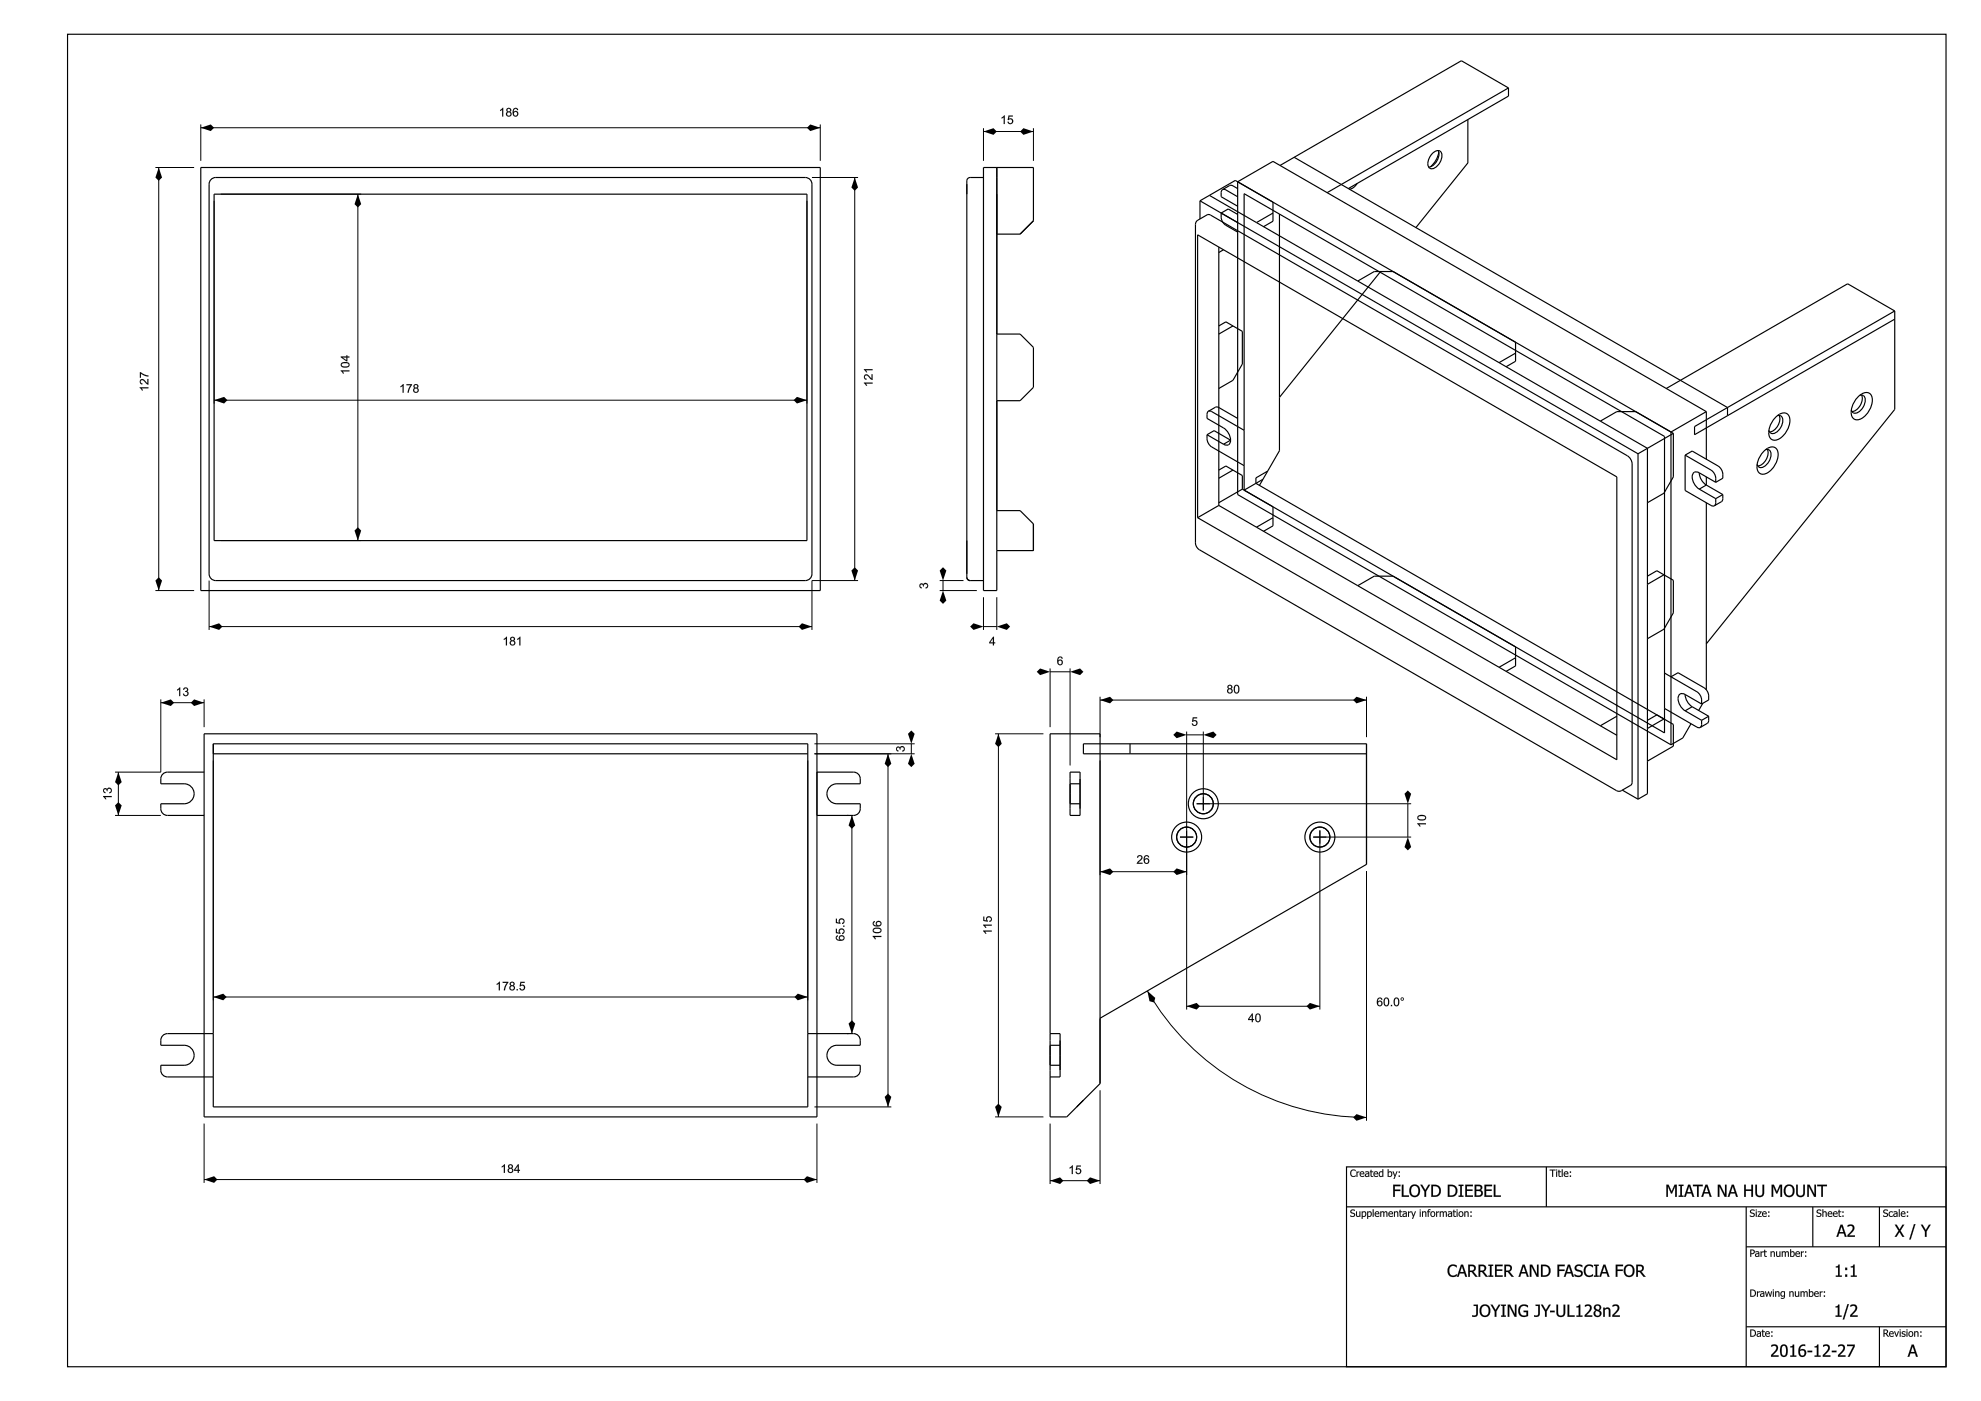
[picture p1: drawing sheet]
<svg xmlns="http://www.w3.org/2000/svg" width="594mm" height="420mm" viewBox="0 0 594 420" stroke-linecap="round" stroke-linejoin="round" font-family="sans-serif">
<g fill="none" stroke="#000" stroke-width=".35">
<path d="M20.3 10.3h563.3v399.6h-563.3zM440.2 35.9v13l-15.6 19.4M452.4 26.4l-50.2 28.9M452.4 26.4l-14.1-8.2-50.2 29M452.4 26.4v2.4l-48 27.8M60.2 50.2h185.8v126.9h-185.8zM63.3 53.8l1.4-.6h176.8a2 2 0 0 1 2 2v116.9a2 2 0 0 1-2 2h-176.8a2 2 0 0 1-2-2v-116.9zM64.2 58.2h177.8v103.9h-177.8zM294.9 53.2h-4a1.22 1.22 0 0 0-1 1.4v118.4a1.05 1.05 0 0 0 1 1.1h4M298.9 50.2v126.9h-4v-126.9h15v16l-4 4h-7M362.7 58.6l131.3 75.9v103.5l-2.8 1.7M366.6 56.9l-.4 .6v1.5l5 2.9"/>
<path d="M366.6 56.9l1 .1 3.6 2M371.2 56.6l-1.7-1h-.5l-2.4 1.3M371.2 54.5l10.6-6.1 129.9 75M371.2 54.5v93.8l129.9 75.1M371.2 54.5l130.6 75.5M373.1 58.1l126.1 72.8v88.9l-126.1-72.8zM388.1 47.2l-4.2 2.4M388.1 47.2l14.1 8.1M402.2 55.3l115.9 66.9M402.2 55.3l-4.2 2.5M407 55l-1.1 1.3-1.2 .4M429.5 46.1a1.58 1.58 0 0 1 1.4-.9 1.58 1.58 0 0 1 1.4 .7 4 4 0 0 1-3.1 4.7 2 2 0 0 1-.7-3.1z"/>
<path d="M431.3 45.2a4 4 0 0 1-2.9 4.9M431.5 45.6l-.4 1.4-.7 1.4-1.5 1.6M359 66.2l3-1.8 1 .1 125 72.2 .8 .6 .5 .9 .2 .9v95.5l-.5 .9-3.1 1.8-1.2-.2-125-72.2-.6-.6-.6-1.5v-95.4zM359.1 70.4l125.8 72.6v84.9l-125.8-72.6zM359.9 60.2l131.3 75.9M359.9 60.2v5.5M359.9 60.2l10.6-6.1 11.3 6.5v5.7l-2.9 1.7M365.5 74.1v77.5M366.9 74.9l-1.4 .8M371.2 64.3l-2.9-1.6-2.1 1.2a3.5 3.5 0 0 0 1.4 3.7l3.6 2M381.8 63.9l-5 2.8M383.7 64.2v71l-6 10.4"/>
<path d="M365.5 97.7l2.1-1.2 5 2.9v9.8l-2.9 4.9-4.2 2.4M369.7 97.7l-4.2 2.5M413.9 81.6l-30.2 37.6M417.8 81.4h-5.7l-4.9 2.9M568.2 93.3v29.5l-56.5 70.3M568.2 95.7l-50.1 29M568.2 93.3l-50.1 28.9M568.2 93.3l-14.1-8.2-54.4 31.4M298.9 100.2h7l4 4v12l-4 4h-7M454.5 105.9l-4.9 2.9M454.5 102.6v5.8l-2.8 1.6M557.1 119.1a2.78 2.78 0 0 1 3.9-.9 5.3 5.3 0 0 1-1.4 6.3 2.78 2.78 0 0 1-3.9 .9 5.3 5.3 0 0 1 1.4-6.3z"/>
<path d="M557.7 118.5a1.29 1.29 0 0 1 1.4 .4 1.29 1.29 0 0 1 .3 1.3 4 4 0 0 1-3.3 3.7l-.5-.3-.4-.7M558.2 118.5a4 4 0 0 1-2.8 4.9M362 130.4a3.5 3.5 0 0 0 1.4 3.6l9.7 5.7M362 130.4l2.1-1.2 4.9 2.8M362 130.4l4.9 2.8M362.4 123.3l2.1-1.2h.7l6 3.4M362.4 123.3l-.4 .7v1.5l5.4 3.2 1.2 1.5 .4 1.8M362.4 123.3l1 .1 9.7 5.6M369 132a1.29 1.29 0 0 1-.6 1.4 1.29 1.29 0 0 1-1.5-.2M369 132l-2.1 1.2M490.5 123.4h-5.6l-5 2.9M491.2 136.1v103.6"/>
<path d="M501.8 130l-10.6 6.1M501.8 130v13l-2.8 4.9-5 2.9M505.3 136.5l2.2-1.2 7.7 4.5 1 1a3.9 3.9 0 0 1 .4 2.6l-2.1 1.2M505.3 136.5l7.8 4.5 1 1a3.9 3.9 0 0 1 .4 2.6M505.3 136.5v10.6l7.8 4.5 1 .1M511.7 123.4v14.3M511.7 123.4l-10.6 6.2v93.8M518.1 122.2l-9.9 5.7v2.5l9.9-5.7M518.1 122.2v2.5M528.8 135.5a2.78 2.78 0 0 1 3.9-1 5.3 5.3 0 0 1-1.4 6.3 2.78 2.78 0 0 1-3.9 .9 5.3 5.3 0 0 1 1.4-6.2zM529.5 134.9a1.29 1.29 0 0 1 1.4 .3 1.29 1.29 0 0 1 .2 1.4 4 4 0 0 1-3.2 3.6l-.6-.2-.4-.7M530 134.8a4 4 0 0 1-2.9 4.9"/>
<path d="M532.4 125.3a2.78 2.78 0 0 1 3.8-.9 5.3 5.3 0 0 1-1.4 6.2 2.78 2.78 0 0 1-3.8 .9 5.3 5.3 0 0 1 1.4-6.2zM533 124.7a1.29 1.29 0 0 1 1.4 .3 1.29 1.29 0 0 1 .2 1.4 4 4 0 0 1-3.2 3.6l-.6-.2-.3-.7M533.5 124.6a4 4 0 0 1-2.8 4.9M298.9 153.1h7l4 4v8h-11M365.5 151.6l119.4 68.9M365.5 151.6l-6.4 3.7M365.5 141l2.1-1.2 5 2.8v4.1M369.7 141l-4.2 2.4M372.6 146.7l9.2 5.3v5.7l-2.9 1.6M372.6 146.7l-7.1 4.1M378.7 143.7l-5.6 3.3M380.2 141.3l-3.6 2v1.7l125.2 72.2v6.6l-7.8 4.5"/>
<path d="M381.8 155.3l-5 2.8M509.6 141.8l.5 1.8 .7 1.1 .9 .8M509.6 141.8a1.4 1.4 0 0 0-1.8 0 1.4 1.4 0 0 0-.3 1.8l.8 1.8 1.3 1.3M509.6 146.7l4.9 2.8M509.6 141.8l4.9 2.8M511.7 143v2.5M511.7 150.8v56.1M511.7 145.5l4.9 2.8M511.7 145.5l-2.1 1.2M514.5 149.5v1.6l-.4 .6M516.6 148.3v1.5l-.2 .5-2.3 1.4M516.6 148.3l-2.1 1.2"/>
<path d="M417.8 172.8h-5.7l-4.9 2.8M494 172.8l2.9-1.6 4.9 2.8v9.8l-2.8 4.9-5 2.9M499 172.4l-5 2.8M454.5 194v5.7l-2.8 1.6M454.5 197.3l-4.9 2.8M484.9 214.8l-5 2.9M496.9 214.4l-2.9 1.6M499 215.6l-5 2.9M499.2 201.9l9.7 5.6 1 1a3.9 3.9 0 0 1 .4 2.6M499.2 212.5l9.7 5.6 1 .1M501.1 203l2.1-1.3 7.8 4.5 1 1.1a3.9 3.9 0 0 1 .4 2.6l-2.1 1.2M505.3 208.3l.5 1.8 .7 1.1 1 .7"/>
<path d="M505.3 208.3a1.4 1.4 0 0 0-1.7 0 1.4 1.4 0 0 0-.3 1.8l.7 1.8 1.3 1.3M505.3 213.2l5 2.8M505.3 208.3l5 2.8M507.1 217l-2.5 4.3-3.5 2.1M507.5 211.9l4.9 2.9M507.5 211.9l-2.2 1.3M510.3 216v1.6l-.4 .6M510.6 210.9l-1.2 2.2M512.4 214.8v1.5l-.2 .5-2.3 1.4M512.4 214.8l-2.1 1.2M61.2 231.6h-11a2 2 0 0 0-2 2v1.5h7a3 3 0 0 1 3 3 3 3 0 0 1-3 2.9h-7a2.9 2.9 0 0 0 1 3.3l1 .2h11M61.2 220.1h183.8v114.9h-183.8z"/>
<path d="M64 223.1h178.2v108.9h-178.2zM64 226.1h178.2M245 231.6h11a2 2 0 0 1 2 2v1.5h-7a3 3 0 0 0-3 3 3 3 0 0 0 3 2.9h7a2.9 2.9 0 0 1-1 3.3l-1 .2h-11M320.9 235.1h3v5.9h-3zM320.9 231.6h3v12.9h-3zM338.9 223.1v3M409.8 226.1h-84.9v-3h84.9v36.1l-79.9 46.2M486.5 237l4.7 2.7M64 310h-13.8a2 2 0 0 0-2 2v1.5h7a3 3 0 0 1 3 3 3 3 0 0 1-3 3h-7a2.9 2.9 0 0 0 1 3.2l1 .3h13.8M242.2 310h13.8a2 2 0 0 1 2 2v1.5h-7a3 3 0 0 0-3 3 3 3 0 0 0 3 3h7a2.9 2.9 0 0 1-1 3.2l-1 .3h-13.8M314.9 313.5h3v6h-3zM314.9 310h3v13h-3"/>
<path d="M314.9 310v13M314.9 310v-89.9h15v104.9l-10 10h-5v-12M403.8 349.9h179.8v60h-179.8zM463.7 349.9v12M403.8 361.9h179.8M523.7 361.9v48M523.7 373.9h59.9M543.6 361.9v12M563.6 361.9v12M523.7 397.9h59.9M563.6 397.9v12"/>
<circle cx="355.9" cy="251" r="4.5"/>
<circle cx="355.9" cy="251" r="3"/>
<circle cx="360.9" cy="241" r="4.5"/>
<circle cx="360.9" cy="241" r="3"/>
<circle cx="395.8" cy="251" r="4.5"/>
<circle cx="395.8" cy="251" r="3"/>
</g>
<g fill="#000">
<path d="M60.2 38.3l3-1 1 1-1 1zM243 37.3l3 1-3 1-1-1zM294.9 39.4l3-1 1 1-1 1zM306.9 38.4l3 1-3 1-1-1zM47.6 50.2l1 3-1 1-1-1zM107.3 58.2l1 3-1 1-1-1zM256.3 53.2l1 3-1 1-1-1zM64.2 120l3-1 1 1-1 1zM239 119l3 1-3 1-1-1zM47.6 173.1l1 1-1 3-1-3zM107.3 158.1l1 1-1 3-1-3zM256.3 170.1l1 1-1 3-1-3z"/>
<path d="M275.9 175.1l.6-.1 .4 .3a.81 .81 0 0 1 1.4 0 .81 .81 0 0 1-.7 1.2v-.3a.52 .52 0 0 0 .5-.6 .52 .52 0 0 0-.7-.4 .52 .52 0 0 0-.3 .7l-.3-.1a.45 .45 0 0 0-.4-.5 .45 .45 0 0 0-.5 .4 .45 .45 0 0 0 .5 .4v.4a.79 .79 0 0 1-.5-1.4zM282.8 177.1l1 3-1 1-1-1zM282.8 170.1l1 1-1 3-1-3zM62.7 187.9l3-1 1 1-1 1zM240.5 186.9l3 1-3 1-1-1zM291.9 186.9l3 1-3 1-1-1zM298.9 187.9l3-1 1 1-1 1zM48.2 210.7l3-1 1 1-1 1zM58.2 209.7l3 1-3 1-1-1zM311.9 200.5l3 1-3 1-1-1zM320.9 201.5l3-1 1 1-1 1zM329.9 209.9l3-1 1 1-1 1z"/>
<path d="M357.7 215.1h1.3v.3h-1l-.2 .7a.85 .85 0 0 1 1.2 .4 .85 .85 0 0 1-.5 1.2 .85 .85 0 0 1-1.1-.7h.3a.56 .56 0 0 0 .8 .2 .56 .56 0 0 0 .2-.8 .56 .56 0 0 0-.9 0l-.3 .1zM406.8 208.9l3 1-3 1-1-1zM35.5 231.6l1 3-1 1-1-1zM266.3 226.1l1 3-1 1-1-1zM268.9 224.1l.6-.2 .4 .3a.81 .81 0 0 1 1.4 0 .81 .81 0 0 1-.7 1.2v-.3a.52 .52 0 0 0 .5-.6 .52 .52 0 0 0-.7-.4 .52 .52 0 0 0-.3 .7h-.3a.45 .45 0 0 0-.4-.6 .45 .45 0 0 0-.5 .4 .45 .45 0 0 0 .5 .5v.3a.79 .79 0 0 1-.5-1.3zM273.3 226.1l1 3-1 1-1-1zM273.3 219.1l1 1-1 3-1-3zM299.4 220.1l1 3-1 1-1-1zM352.9 219.4l3 1-3 1-1-1zM360.9 220.4l3-1 1 1-1 1zM35.5 240.5l1 1-1 3-1-3zM255.5 244.5l1 3-1 1-1-1z"/>
<path d="M355.9 251v2zM355.9 251h2zM355.9 249v2zM353.9 251h2zM360.9 239.1v1.9zM358.9 241h2zM360.9 241v2zM360.9 241h2zM395.8 249v2zM393.8 251h2zM395.8 251v2zM395.8 251h2z"/>
<path d="M422.2 237.1l1 1-1 2.9-1-2.9zM422.2 251l1 3-1 1-1-1zM329.9 261.4l3-1 1 1-1 1zM352.9 260.4l3 1-3 1-1-1zM64 299l3-1 1 1-1 1zM239.2 298l3 1-3 1-.9-1zM344.1 297.2l2.3 2.1-.3 1.3-1.4-.3zM255.5 306l1 1-1 3-1-3zM355.9 301.8l3-1 1 1-1 1zM392.8 300.8l3 1-3 1-1-1zM266.3 328l1 1-1 3-1-3zM299.4 331l1 1-1 3-1-3z"/>
<path d="M406.8 334.1l3 1-3 1-1-1zM61.2 353.7l3-1 1 1-1 1zM242 352.7l3 1-3 1-1-1zM314.9 354.1l3-1 1 1-1 1zM326.9 353.1l3 1-3 1-1-1z"/>
<path d="M150 33l.9-.6v2.5h-.3v-2l-.6 .4zM152 32.5a.68 .68 0 0 1 1.1 0 .68 .68 0 0 1-.2 1 .77 .77 0 0 1 .3 1.2 .77 .77 0 0 1-1.2 0 .77 .77 0 0 1 .2-1.2l-.3-.3zM152.2 33a.42 .42 0 0 0 .8 0 .42 .42 0 0 0-.8 0zM152.1 34.2a.52 .52 0 0 0 1 0 .52 .52 0 0 0-1 0zM154 32.6a.77 .77 0 0 1 .8-.2 .77 .77 0 0 1 .6 .6h-.3a.54 .54 0 0 0-.7-.3 .54 .54 0 0 0-.3 .7l-.1 .2a.82 .82 0 0 1 1.3 .2 .82 .82 0 0 1-.4 1.2 .82 .82 0 0 1-1.1-.7l-.1-.9zM154.1 34.1a.55 .55 0 0 0 1.1 0 .55 .55 0 0 0-1.1 0z"/>
<path d="M149.9 33l1-.7v2.7h-.3v-2.1l-.7 .4zM150 33v.3l.6-.4v2h.3v-2.5zM152 32.5a.7 .7 0 0 1 1.1 0 .7 .7 0 0 1-.2 1.1v-.1a.78 .78 0 0 1 .3 1.2 .78 .78 0 0 1-1.2 0 .78 .78 0 0 1 .2-1.2 .58 .58 0 0 1-.2-1zM152 32.6a.56 .56 0 0 0-.1 .5 .56 .56 0 0 0 .4 .4 .74 .74 0 0 0-.3 1.2 .74 .74 0 0 0 1.2 0 .74 .74 0 0 0-.3-1.2 .67 .67 0 0 0 .2-1 .67 .67 0 0 0-1.1 .1zM152.2 33a.4 .4 0 0 0 .8 0 .4 .4 0 0 0-.8 0zM152.1 33a.45 .45 0 0 1 .9 0 .45 .45 0 0 1-.9 0zM152.1 34.2a.51 .51 0 0 0 1 0 .51 .51 0 0 0-1 0zM152 34.2a.55 .55 0 0 1 1.1 0 .55 .55 0 0 1-1.1 0zM154 32.6a.76 .76 0 0 1 .8-.3 .76 .76 0 0 1 .6 .7h-.3l-.1-.3a.64 .64 0 0 0-.8 .1 .64 .64 0 0 0-.1 .8h-.1a.78 .78 0 0 1 1-.3 .78 .78 0 0 1 .4 1v.1a.91 .91 0 0 1-1.2 .5 .91 .91 0 0 1-.5-1.2zM154 32.6v.1a1.33 1.33 0 0 0-.3 1.4 1.33 1.33 0 0 0 1.1 .8 .8 .8 0 0 0 .5-1.2 .8 .8 0 0 0-1.3 0l.4-1a.44 .44 0 0 1 .4-.1 .44 .44 0 0 1 .3 .4h.3a.76 .76 0 0 0-.6-.6 .76 .76 0 0 0-.8 .3zM154.1 34.2a.55 .55 0 0 0 1.1 0 .55 .55 0 0 0-1.1 0zM154.1 34.1a.57 .57 0 0 1 1.1 0 .57 .57 0 0 1-1.1 0z"/>
<path d="M300.4 35.2l.9-.6v2.6h-.3v-2l-.6 .4zM302.4 34.6h1.3v.4h-1l-.1 .6a.85 .85 0 0 1 1.2 .5 .85 .85 0 0 1-.6 1.1 .85 .85 0 0 1-1.1-.7h.4a.56 .56 0 0 0 .8 .3 .56 .56 0 0 0 .1-.9 .56 .56 0 0 0-.8 0l-.4 .1z"/>
<path d="M300.4 35.2l.9-.6v2.6h-.3v-2l-.6 .4zM300.4 35.2v.4l.6-.5v2.1h.3v-2.6zM302.4 34.6h1.3v.4h-1l-.1 .6a.84 .84 0 0 1 1.1 .2 .84 .84 0 0 1-.1 1.1h.1a.84 .84 0 0 1-1 .3 .84 .84 0 0 1-.6-.7h.4a.54 .54 0 0 0 .8 .2 .54 .54 0 0 0 .1-.8 .54 .54 0 0 0-.9 .1h-.3zM302.4 34.6l-.2 1.4h.3a.58 .58 0 0 1 .8-.1 .58 .58 0 0 1 .1 .8 .58 .58 0 0 1-.9 0v-.2h-.4a.84 .84 0 0 0 1.1 .7 .84 .84 0 0 0 .5-1.1 .84 .84 0 0 0-1.2-.4l.2-.8 1 .1v-.4z"/>
<path d="M41.9 116.1h2.6v.4h-2l.4 .6h-.3zM42.1 113.9a1.59 1.59 0 0 1 2 1l.1-1.2h.3v1.7l-.8-.5a.95 .95 0 0 0-1.5-.6l.1 .5 .4 .2v.3a.84 .84 0 0 1-.8-.5 .84 .84 0 0 1 .2-.9zM42 111.6l1.5 .8 1 .2v.3l-1.3-.3-.9-.6v1.3h-.3z"/>
<path d="M41.9 116.1h2.6v.4l-2-.1 .4 .7h-.3zM41.9 116.1l.7 1h.3l-.5-.7 2.1 .1v-.4zM42.1 113.9a1.6 1.6 0 0 1 2 .9l.1-1.2h.3v1.8l-1-.7a.7 .7 0 0 0-.5-.6 .7 .7 0 0 0-.8 .4l.1 .3 .4 .2v.3a.83 .83 0 0 1-.8-.5 .83 .83 0 0 1 .2-.9zM42.1 113.9a.84 .84 0 0 0-.1 .9 .84 .84 0 0 0 .7 .5v-.3a.52 .52 0 0 1-.5-.8 .52 .52 0 0 1 1 0l.8 .9 .5 .3v-1.7h-.3v1.3l-.7-.8a.92 .92 0 0 0-1.4-.3zM41.9 111.6l1.6 .8 1 .2v.3l-1.3-.3-.9-.6v1.3h-.4zM42 111.6v1.7h.3l-.1-1.3 1 .6 1.3 .3v-.3l-1-.2z"/>
<path d="M102.2 111.1h2.6v.3h-2l.3 .6h-.3zM102.4 108.9l.9-.3a.97 .97 0 0 1 1.2 .2 .97 .97 0 0 1 .1 1.2l-.5 .2a1.35 1.35 0 0 1-1.9-.8zM102.6 109.2l-.1 .2a1.17 1.17 0 0 0 1 .6 1.17 1.17 0 0 0 1-.7 1.59 1.59 0 0 0-1.9-.1zM102.2 106.9h1.7v-.3h.3v.3h.6v.3h-.6v1.1h-.3l-1.7-1.1zM102.7 107.2l1.2 .8v-.8z"/>
<path d="M102.2 111.1h2.6v.3h-2l.4 .6h-.4zM102.2 111.1l.6 .9h.3l-.4-.6h2.1v-.3zM102.4 108.9l.9-.3a.99 .99 0 0 1 1.2 .2 .99 .99 0 0 1 .1 1.2l-.5 .2a1.36 1.36 0 0 1-1.9-.8zM102.4 108.9a.9 .9 0 0 0 .1 1.1 .9 .9 0 0 0 1 .2l1.1-.2a.89 .89 0 0 0 0-1.1 .89 .89 0 0 0-1.1-.3zM102.7 109.1l-.2 .3 .2 .3a1.42 1.42 0 0 0 1.8-.3 1.42 1.42 0 0 0-1.8-.3zM102.5 109.1a1.41 1.41 0 0 1 2.1 .3 1.29 1.29 0 0 1-2.2 0zM102.2 106.9h1.7v-.4h.3v.4h.6v.3h-.6v1.2h-.3l-1.7-1.2zM102.2 106.9v.3l1.7 1.1h.3l-.1-1.1h.7v-.3h-.7l.1-.3h-.3v.3zM102.7 107.2l1.2 .8v-.8zM102.7 107.2h1.2v.9z"/>
<path d="M120.1 115.8l1-.6v2.6h-.4v-2.1l-.6 .4zM121.9 115.2h1.7l-.8 1.6-.2 1h-.3l.1-.8 .8-1.5h-1.3zM124.2 115.4a.68 .68 0 0 1 1-.1 .68 .68 0 0 1-.1 1.1 .77 .77 0 0 1 .2 1.1 .77 .77 0 0 1-1.2 0 .77 .77 0 0 1 .3-1.1l-.4-.4zM124.3 115.8a.42 .42 0 0 0 .8 0 .42 .42 0 0 0-.8 0zM124.2 117a.55 .55 0 0 0 1.1 0 .55 .55 0 0 0-1.1 0z"/>
<path d="M120.1 115.8l1-.6v2.6h-.4v-2l-.6 .4zM120.1 115.8v.3l.7-.4-.1 2.1h.4v-2.6zM121.9 115.2h1.7l-.8 1.6-.2 1h-.4l.2-.8 .8-1.5h-1.3zM121.9 115.2v.3h1.3l-.8 1.5-.1 .8h.3l.2-1.1 .8-1.5zM124.2 115.4a.7 .7 0 0 1 1-.1 .7 .7 0 0 1-.1 1.1 .78 .78 0 0 1 .2 1.1 .78 .78 0 0 1-1.2 0 .78 .78 0 0 1 .3-1.1 .58 .58 0 0 1-.2-1zM124.2 115.4a.56 .56 0 0 0-.2 .5 .56 .56 0 0 0 .4 .5 .74 .74 0 0 0-.2 1.1 .74 .74 0 0 0 1.1 0 .74 .74 0 0 0-.3-1.1 .67 .67 0 0 0 .3-1.1 .67 .67 0 0 0-1.1 .1zM124.3 115.8a.4 .4 0 0 0 .8 0 .4 .4 0 0 0-.8 0zM124.3 115.8a.45 .45 0 0 1 .9 0 .45 .45 0 0 1-.9 0zM124.2 117a.51 .51 0 0 0 1 0 .51 .51 0 0 0-1 0zM124.2 117a.55 .55 0 0 1 1.1 0 .55 .55 0 0 1-1.1 0z"/>
<path d="M259.1 114.7h2.6v.4h-2l.3 .6h-.3zM259.3 112.5a1.59 1.59 0 0 1 2 1l.1-1.3h.3v1.8l-.8-.5a.95 .95 0 0 0-1.5-.6l.1 .5 .4 .2-.1 .3a.84 .84 0 0 1-.7-.5 .84 .84 0 0 1 .2-.9zM259.1 110.7h2.6v.3h-2l.3 .7h-.3z"/>
<path d="M259.1 114.7h2.6v.4l-2-.1 .4 .7h-.4zM259.1 114.7l.6 1h.3l-.4-.7 2.1 .1v-.4zM259.3 112.5a1.6 1.6 0 0 1 2 .9l.1-1.2h.3v1.8l-1-.7a.7 .7 0 0 0-.6-.7 .7 .7 0 0 0-.7 .5l.1 .3 .4 .1v.4a.83 .83 0 0 1-.8-.5 .83 .83 0 0 1 .2-.9zM259.3 112.5a.84 .84 0 0 0-.2 .8 .84 .84 0 0 0 .7 .6l.1-.3a.52 .52 0 0 1-.5-.8 .52 .52 0 0 1 .9 0l.8 .9 .6 .3v-1.8h-.3v1.3l-.7-.7a.92 .92 0 0 0-1.4-.3zM259.1 110.7h2.6v.3h-2l.4 .7h-.4zM259.1 110.7l.6 1 .3-.1-.4-.6h2.1v-.3z"/>
<path d="M275.9 175.1a.58 .58 0 0 1 1 .2 .65 .65 0 0 1 1-.4 .85 .85 0 0 1 .5 .9 .85 .85 0 0 1-.8 .7l-.1-.3a.5 .5 0 0 0 .5-.6 .5 .5 0 0 0-.6-.4 .5 .5 0 0 0-.3 .7h-.3a.43 .43 0 0 0-.4-.6 .43 .43 0 0 0-.5 .4 .43 .43 0 0 0 .6 .4l-.1 .4a.81 .81 0 0 1-.7-.5 .81 .81 0 0 1 .2-.9zM275.9 175.2a.78 .78 0 0 0 .5 1.2v-.3a.45 .45 0 0 1-.5-.4 .45 .45 0 0 1 .5-.4 .45 .45 0 0 1 .4 .5l.3 .1a.53 .53 0 0 1 .3-.8 .53 .53 0 0 1 .7 .5 .53 .53 0 0 1-.5 .6v.3a.8 .8 0 0 0 .7-1.1 .8 .8 0 0 0-1.3-.3l-.1 .2a.57 .57 0 0 0-1-.1z"/>
<path d="M151.1 191.6l.9-.6v2.6h-.3v-2.1l-.6 .4zM153.2 191.2a.68 .68 0 0 1 1-.1 .68 .68 0 0 1-.1 1.1 .77 .77 0 0 1 .2 1.1 .77 .77 0 0 1-1.2 0 .77 .77 0 0 1 .2-1.1l-.3-.4zM153.3 191.6a.42 .42 0 0 0 .8 0 .42 .42 0 0 0-.8 0zM153.2 192.8a.52 .52 0 0 0 1 0 .52 .52 0 0 0-1 0zM155.1 191.6l1-.6v2.6h-.4v-2.1l-.6 .4z"/>
<path d="M151.1 191.6l1-.7v2.7h-.4v-2.1l-.6 .4zM151.1 191.6v.3l.6-.4v2.1h.3v-2.6zM153.1 191.1a.7 .7 0 0 1 1.1 0 .7 .7 0 0 1-.1 1.1v-.1a.78 .78 0 0 1 .2 1.2 .78 .78 0 0 1-1.2 0 .78 .78 0 0 1 .2-1.2v.1a.58 .58 0 0 1-.2-1.1zM153.2 191.2a.56 .56 0 0 0-.2 .5 .56 .56 0 0 0 .4 .5 .74 .74 0 0 0-.3 1.1 .74 .74 0 0 0 1.2 0 .74 .74 0 0 0-.3-1.1 .67 .67 0 0 0 .2-1.1 .67 .67 0 0 0-1 .1zM153.3 191.6a.4 .4 0 0 0 .8 0 .4 .4 0 0 0-.8 0zM153.3 191.6a.43 .43 0 0 1 .8 0 .43 .43 0 0 1-.8 0zM153.2 192.8a.51 .51 0 0 0 1 0 .51 .51 0 0 0-1 0zM153.2 192.8a.54 .54 0 0 1 1 0 .54 .54 0 0 1-1 0zM155.1 191.6l1-.7v2.7h-.4l.1-2.1-.7 .4zM155.1 191.6v.3l.7-.4-.1 2.1h.4v-2.6z"/>
<path d="M297.8 191h.3v1.6h.3v.4l-.3-.1v.7h-.4l.1-.7-1.2 .1v-.4zM297.8 191l-1.2 1.9h1.2v.7h.3v-.7h.3v-.3l-.3 .1v-1.7zM297.7 191.5l-.7 1.2 .8-.1zM297.8 191.4v1.3h-.9z"/>
<path d="M297.8 191h.3v1.6h.3v.3h-.3v.7h-.3v-.7h-1.2zM297.8 191.5l-.8 1.1h.8z"/>
<path d="M317.3 197.2a.77 .77 0 0 1 .8-.3 .77 .77 0 0 1 .6 .6l-.3 .1a.54 .54 0 0 0-.7-.4 .54 .54 0 0 0-.3 .7l-.1 .2a.82 .82 0 0 1 1.3 .2 .82 .82 0 0 1-.4 1.2 .82 .82 0 0 1-1.1-.7v-.9zM317.4 198.7a.55 .55 0 0 0 1.1 0 .55 .55 0 0 0-1.1 0z"/>
<path d="M317.3 197.2a.76 .76 0 0 1 .8-.3 .76 .76 0 0 1 .6 .6l-.3 .1-.1-.3a.64 .64 0 0 0-.8 .1 .64 .64 0 0 0-.1 .7h-.1a.78 .78 0 0 1 1-.2 .78 .78 0 0 1 .4 .9v.1a.91 .91 0 0 1-1.2 .6 .91 .91 0 0 1-.5-1.2zM317.3 197.2a1.33 1.33 0 0 0-.3 1.4 1.33 1.33 0 0 0 1.1 .9 .8 .8 0 0 0 .5-1.2 .8 .8 0 0 0-1.3-.1l.4-1a.44 .44 0 0 1 .4 0 .44 .44 0 0 1 .3 .4l.3-.1a.76 .76 0 0 0-.6-.6 .76 .76 0 0 0-.8 .3zM317.4 198.7a.55 .55 0 0 0 1.1 0 .55 .55 0 0 0-1.1 0zM317.4 198.7a.57 .57 0 0 1 1.1 0 .57 .57 0 0 1-1.1 0z"/>
<path d="M53.1 206.8l.9-.6v2.5h-.3v-2l-.6 .4zM55.2 206.3a.69 .69 0 0 1 1 0 .69 .69 0 0 1-.1 1 .81 .81 0 0 1 0 1.4 .81 .81 0 0 1-1.2-.6l.3-.1a.52 .52 0 0 0 .6 .5 .52 .52 0 0 0 .4-.7 .52 .52 0 0 0-.7-.3v-.3a.45 .45 0 0 0 .6-.3 .45 .45 0 0 0-.4-.5 .45 .45 0 0 0-.5 .5l-.3-.1z"/>
<path d="M53.1 206.8l1-.7v2.7h-.4v-2.1l-.6 .4zM53.1 206.8v.3l.6-.4v2h.3v-2.5zM55.2 206.3a.7 .7 0 0 1 1 0 .7 .7 0 0 1-.1 1.1v-.1a.65 .65 0 0 1 .4 1.1 .85 .85 0 0 1-1 .4 .85 .85 0 0 1-.6-.8h.3a.5 .5 0 0 0 .6 .5 .5 .5 0 0 0 .4-.7 .5 .5 0 0 0-.7-.3v-.3a.43 .43 0 0 0 .6-.3 .43 .43 0 0 0-.5-.5 .43 .43 0 0 0-.4 .5l-.3-.1zM55.2 206.3l-.3 .5 .3 .1a.45 .45 0 0 1 .5-.5 .45 .45 0 0 1 .4 .5 .45 .45 0 0 1-.6 .3v.3a.53 .53 0 0 1 .7 .3 .53 .53 0 0 1-.4 .7 .53 .53 0 0 1-.6-.5l-.3 .1a.8 .8 0 0 0 1.1 .6 .8 .8 0 0 0 .3-1.3h-.3a.67 .67 0 0 0 .2-1.1 .67 .67 0 0 0-1 0z"/>
<path d="M357.7 215.1h1.3v.3h-1l-.2 .7a.84 .84 0 0 1 1.2 .2 .84 .84 0 0 1-.1 1.1 .84 .84 0 0 1-.9 .3 .84 .84 0 0 1-.6-.7l.3-.1a.54 .54 0 0 0 .9 .3 .54 .54 0 0 0 0-.8 .54 .54 0 0 0-.8 .1h-.4zM357.7 215.1l-.2 1.4h.2a.58 .58 0 0 1 .9-.1 .58 .58 0 0 1 0 .8 .58 .58 0 0 1-.8 0l-.1-.2h-.3a.84 .84 0 0 0 1.1 .7 .84 .84 0 0 0 .5-1.2 .84 .84 0 0 0-1.2-.3l.2-.8h1v-.3z"/>
<path d="M368.3 205.5a.7 .7 0 0 1 1 0 .7 .7 0 0 1-.1 1.1v-.1a.78 .78 0 0 1 .2 1.2 .78 .78 0 0 1-1.2 0 .78 .78 0 0 1 .3-1.2v.1a.58 .58 0 0 1-.2-1.1zM368.3 205.6a.56 .56 0 0 0-.2 .5 .56 .56 0 0 0 .4 .5 .74 .74 0 0 0-.3 1.1 .74 .74 0 0 0 1.2 0 .74 .74 0 0 0-.3-1.1 .67 .67 0 0 0 .2-1.1 .67 .67 0 0 0-1 .1zM368.4 206a.4 .4 0 0 0 .8 0 .4 .4 0 0 0-.8 0zM368.4 206a.45 .45 0 0 1 .9 0 .45 .45 0 0 1-.9 0zM368.3 207.2a.51 .51 0 0 0 1 0 .51 .51 0 0 0-1 0zM368.3 207.2a.55 .55 0 0 1 1.1 0 .55 .55 0 0 1-1.1 0zM370.4 205.5a.94 .94 0 0 1 1 .1 .94 .94 0 0 1 .3 1.1 .94 .94 0 0 1-.9 1.3 .94 .94 0 0 1-.8-1.3zM370.4 205.5a2.08 2.08 0 0 0-.2 2.2 .89 .89 0 0 0 1.2 .1 .89 .89 0 0 0 .3-1.1 .91 .91 0 0 0-.3-1.1 .91 .91 0 0 0-1-.1zM370.5 205.8a1.42 1.42 0 0 0 .3 1.9 1.33 1.33 0 0 0 0-2.1zM370.5 205.8l.3-.2a1.34 1.34 0 0 1 0 2.2 1.2 1.2 0 0 1-.4-1.8z"/>
<path d="M368.3 205.6a.68 .68 0 0 1 1-.1 .68 .68 0 0 1-.1 1.1 .77 .77 0 0 1 .2 1.1 .77 .77 0 0 1-1.2 0 .77 .77 0 0 1 .3-1.1l-.4-.4zM368.4 206a.42 .42 0 0 0 .8 0 .42 .42 0 0 0-.8 0zM368.3 207.2a.52 .52 0 0 0 1 0 .52 .52 0 0 0-1 0zM370.4 205.5a.92 .92 0 0 1 1 .1 .92 .92 0 0 1 .3 1.1 .92 .92 0 0 1-.9 1.3 .92 .92 0 0 1-.8-1.3zM370.5 205.8a1.43 1.43 0 0 0 .3 1.9 1.33 1.33 0 0 0 0-2.1z"/>
<path d="M30.9 238.7h2.6v.3h-2l.4 .7h-.3zM31.1 236.6l.6-.2 .4 .3a.81 .81 0 0 1 1.4 0 .81 .81 0 0 1-.7 1.2v-.3a.52 .52 0 0 0 .5-.6 .52 .52 0 0 0-.7-.4 .52 .52 0 0 0-.3 .7l-.3-.1a.45 .45 0 0 0-.4-.5 .45 .45 0 0 0-.5 .4 .45 .45 0 0 0 .5 .5v.3a.79 .79 0 0 1-.5-1.3z"/>
<path d="M30.9 238.7h2.6v.4l-2-.1 .4 .7h-.4zM30.9 238.7l.7 1h.3l-.5-.7h2.1v-.3zM31.1 236.5a.58 .58 0 0 1 1 .2 .65 .65 0 0 1 1.1-.4 .85 .85 0 0 1 .4 .9 .85 .85 0 0 1-.8 .7v-.3a.5 .5 0 0 0 .4-.6 .5 .5 0 0 0-.6-.4 .5 .5 0 0 0-.3 .7h-.3a.43 .43 0 0 0-.4-.6 .43 .43 0 0 0-.5 .4 .43 .43 0 0 0 .6 .4l-.1 .4a.81 .81 0 0 1-.7-.5 .81 .81 0 0 1 .2-.9zM31.1 236.6a.78 .78 0 0 0 .5 1.3v-.3a.45 .45 0 0 1-.5-.5 .45 .45 0 0 1 .5-.4 .45 .45 0 0 1 .4 .5l.3 .1a.53 .53 0 0 1 .3-.7 .53 .53 0 0 1 .7 .4 .53 .53 0 0 1-.5 .6v.3a.8 .8 0 0 0 .7-1.1 .8 .8 0 0 0-1.3-.3l-.1 .3a.57 .57 0 0 0-1-.2z"/>
<path d="M268.9 224.1a.58 .58 0 0 1 1 .1 .65 .65 0 0 1 1-.4 .85 .85 0 0 1 .5 1 .85 .85 0 0 1-.8 .6v-.3a.5 .5 0 0 0 .4-.6 .5 .5 0 0 0-.6-.4 .5 .5 0 0 0-.3 .7h-.3a.43 .43 0 0 0-.4-.6 .43 .43 0 0 0-.5 .4 .43 .43 0 0 0 .6 .5l-.1 .3a.81 .81 0 0 1-.7-.5 .81 .81 0 0 1 .2-.8zM268.9 224.1a.78 .78 0 0 0 .5 1.3v-.3a.45 .45 0 0 1-.5-.5 .45 .45 0 0 1 .5-.4 .45 .45 0 0 1 .4 .6h.3a.53 .53 0 0 1 .3-.7 .53 .53 0 0 1 .7 .4 .53 .53 0 0 1-.5 .6v.3a.8 .8 0 0 0 .7-1.1 .8 .8 0 0 0-1.3-.3l-.1 .3a.57 .57 0 0 0-1-.2z"/>
<path d="M341.2 256.7a.84 .84 0 0 1 1.3 .1 .84 .84 0 0 1-.4 1.3l-.7 .6h1.2v.3h-1.7l.5-.8a.95 .95 0 0 0 .6-1.4l-.6 .1-.1 .3h-.3zM343.2 256.8a.77 .77 0 0 1 .8-.3 .77 .77 0 0 1 .6 .6h-.3a.54 .54 0 0 0-.7-.3 .54 .54 0 0 0-.3 .7v.2a.82 .82 0 0 1 1.2 .2 .82 .82 0 0 1-.4 1.2 .82 .82 0 0 1-1.1-.7v-.9zM343.3 258.3a.55 .55 0 0 0 1.1 0 .55 .55 0 0 0-1.1 0z"/>
<path d="M341.2 256.6a.86 .86 0 0 1 1.3 .2 .86 .86 0 0 1-.4 1.3l-.7 .6h1.2v.4h-1.7l.7-1a.7 .7 0 0 0 .6-.6 .7 .7 0 0 0-.4-.8l-.3 .2-.2 .4-.3-.1zM341.2 256.7l-.2 .5h.3a.52 .52 0 0 1 .8-.4 .52 .52 0 0 1-.1 .9l-.8 .8-.3 .5h1.7v-.3l-1.3 .1 .8-.7a.82 .82 0 0 0 .4-1.2 .82 .82 0 0 0-1.3-.2zM343.2 256.7a.76 .76 0 0 1 .9-.3 .76 .76 0 0 1 .5 .7h-.3l-.1-.2a.64 .64 0 0 0-.8 .1 .64 .64 0 0 0-.1 .7 .78 .78 0 0 1 1-.3 .78 .78 0 0 1 .4 1l-.1 .1a.91 .91 0 0 1-1.2 .5 .91 .91 0 0 1-.5-1.2zM343.2 256.8a1.33 1.33 0 0 0-.3 1.4 1.33 1.33 0 0 0 1.2 .8 .8 .8 0 0 0 .5-1.2 .8 .8 0 0 0-1.3 0l.3-1a.44 .44 0 0 1 .4-.1 .44 .44 0 0 1 .3 .4h.3a.76 .76 0 0 0-.6-.6 .76 .76 0 0 0-.8 .3zM343.3 258.3a.55 .55 0 0 0 1.1 0 .55 .55 0 0 0-1.1 0zM343.3 258.3a.57 .57 0 0 1 1.1 0 .57 .57 0 0 1-1.1 0z"/>
<path d="M425 246.9h2.6v.3h-2l.4 .6h-.3zM425.2 244.7l.9-.3a.97 .97 0 0 1 1.2 .2 .97 .97 0 0 1 .1 1.2l-.4 .2a1.35 1.35 0 0 1-2-.8zM425.4 245l-.1 .2a1.17 1.17 0 0 0 1.1 .6 1.17 1.17 0 0 0 1-.7 1.59 1.59 0 0 0-2-.1z"/>
<path d="M425 246.9h2.6v.3h-2l.4 .7h-.3zM425 246.9l.7 .9h.3l-.4-.6h2v-.3zM425.2 244.7l.9-.3a.99 .99 0 0 1 1.3 .2 .99 .99 0 0 1 0 1.2l-.4 .2a1.36 1.36 0 0 1-2-.8zM425.2 244.7a.9 .9 0 0 0 .1 1.1 .9 .9 0 0 0 1.1 .3l1-.3a.89 .89 0 0 0 .1-1.1 .89 .89 0 0 0-1.1-.3zM425.5 244.9l-.2 .3 .2 .4a1.42 1.42 0 0 0 1.9-.4 1.42 1.42 0 0 0-1.9-.3zM425.4 245a1.41 1.41 0 0 1 2 .2 1.29 1.29 0 0 1-2.1 0z"/>
<path d="M294.8 279.1h2.6v.3h-2l.4 .6h-.3zM294.8 277.3h2.6v.3h-2l.4 .7h-.3zM294.9 274.9h.3v1l.7 .2a.85 .85 0 0 1 .4-1.2 .85 .85 0 0 1 1.1 .5 .85 .85 0 0 1-.7 1.1v-.3a.56 .56 0 0 0 .3-.8 .56 .56 0 0 0-.8-.2 .56 .56 0 0 0-.1 .8l.1 .4-1.3-.2z"/>
<path d="M294.8 279.1h2.6v.3h-2l.4 .6h-.3zM294.8 279.1l.7 .9h.3l-.4-.6h2v-.3zM294.8 277.3h2.6v.3h-2l.4 .7h-.3zM294.8 277.3l.7 1 .3-.1-.4-.6h2v-.3zM294.9 274.9h.3v1l.7 .2a.84 .84 0 0 1 .1-1.2 .84 .84 0 0 1 1.1 .1h.1a.84 .84 0 0 1 .3 .9 .84 .84 0 0 1-.8 .6v-.3a.55 .55 0 0 0 .3-.9 .55 .55 0 0 0-.9 0 .55 .55 0 0 0 .2 .8l-.1 .3-1.3-.2zM294.9 274.9v1.3l1.3 .2v-.3a.58 .58 0 0 1-.1-.8 .58 .58 0 0 1 .9 0 .58 .58 0 0 1-.1 .8l-.2 .1v.3a.84 .84 0 0 0 .7-1.1 .84 .84 0 0 0-1.1-.5 .84 .84 0 0 0-.4 1.2l-.7-.2v-1z"/>
<path d="M149 295.1l.9-.7v2.6h-.3v-2l-.6 .4zM150.8 294.5h1.6l-.7 1.5-.3 1h-.3l.1-.7 .8-1.5h-1.2zM153 294.6a.68 .68 0 0 1 1.1 0 .68 .68 0 0 1-.1 1 .77 .77 0 0 1 .2 1.2 .77 .77 0 0 1-1.2 0 .77 .77 0 0 1 .2-1.2l-.3-.3zM153.2 295.1a.42 .42 0 0 0 .8 0 .42 .42 0 0 0-.8 0zM153.1 296.3a.52 .52 0 0 0 1 0 .52 .52 0 0 0-1 0zM154.9 296.6h.4v.4h-.4zM156.1 294.5h1.3v.3h-1.1l-.1 .7a.85 .85 0 0 1 1.2 .4 .85 .85 0 0 1-.6 1.1 .85 .85 0 0 1-1-.7h.3a.56 .56 0 0 0 .8 .3 .56 .56 0 0 0 .1-.9 .56 .56 0 0 0-.8 0l-.4 .1z"/>
<path d="M148.9 295.1l1-.7v2.6h-.3v-2l-.7 .4zM149 295.1v.3l.6-.5v2.1h.3v-2.6zM150.7 294.4h1.7l-.7 1.6-.2 1h-.4l.1-.7 .8-1.5h-1.3zM150.8 294.5v.3l1.3-.1-.8 1.6-.2 .7h.3l.2-1 .8-1.5zM153 294.6a.7 .7 0 0 1 1.1 0 .7 .7 0 0 1-.1 1 .78 .78 0 0 1 .2 1.2 .78 .78 0 0 1-1.2 0 .78 .78 0 0 1 .2-1.2 .58 .58 0 0 1-.2-1zM153.1 294.6a.56 .56 0 0 0-.2 .6 .56 .56 0 0 0 .4 .4 .74 .74 0 0 0-.3 1.1 .74 .74 0 0 0 1.2 0 .74 .74 0 0 0-.3-1.1 .67 .67 0 0 0 .2-1 .67 .67 0 0 0-1 0zM153.2 295.1a.4 .4 0 0 0 .8 0 .4 .4 0 0 0-.8 0zM153.2 295.1a.43 .43 0 0 1 .8 0 .43 .43 0 0 1-.8 0zM153.1 296.3a.51 .51 0 0 0 1 0 .51 .51 0 0 0-1 0zM153.1 296.3a.54 .54 0 0 1 1 0 .54 .54 0 0 1-1 0zM154.9 296.6h.4v.4h-.4zM154.9 296.6v.4h.4v-.4zM156.1 294.4h1.3v.4h-1.1l-.1 .7a.84 .84 0 0 1 1.1 .1 .84 .84 0 0 1 0 1.1 .84 .84 0 0 1-.9 .4 .84 .84 0 0 1-.6-.8h.3a.54 .54 0 0 0 .8 .2 .54 .54 0 0 0 .1-.8 .54 .54 0 0 0-.9 .1h-.3zM156.1 294.5l-.3 1.3h.3a.58 .58 0 0 1 .8-.1 .58 .58 0 0 1 .1 .8 .58 .58 0 0 1-.9 0v-.2h-.3a.84 .84 0 0 0 1 .7 .84 .84 0 0 0 .6-1.1 .84 .84 0 0 0-1.2-.4l.1-.8 1.1 .1v-.3z"/>
<path d="M250.8 280.7l.5-.2v.3a.54 .54 0 0 0-.4 .7 .54 .54 0 0 0 .8 .3h.2a.82 .82 0 0 1 .2-1.2 .82 .82 0 0 1 1.2 .4 .82 .82 0 0 1-.7 1.1 1.22 1.22 0 0 1-1.3 0 1.22 1.22 0 0 1-.6-1.2zM251.9 281.2a.55 .55 0 0 0 1.1 0 .55 .55 0 0 0-1.1 0zM250.7 278.5h.3v1.1l.7 .1a.85 .85 0 0 1 .4-1.2 .85 .85 0 0 1 1.1 .6 .85 .85 0 0 1-.7 1v-.3a.56 .56 0 0 0 .3-.8 .56 .56 0 0 0-.8-.1 .56 .56 0 0 0-.1 .8l.1 .4-1.3-.3zM252.9 277.6h.3v.3h-.3zM250.7 275.5h.3v1.1l.7 .1a.85 .85 0 0 1 .4-1.2 .85 .85 0 0 1 1.1 .5 .85 .85 0 0 1-.7 1.1v-.3a.56 .56 0 0 0 .3-.8 .56 .56 0 0 0-.8-.2 .56 .56 0 0 0-.1 .9l.1 .4-1.3-.3z"/>
<path d="M250.8 280.7l.5-.2v.3l-.3 .1a.64 .64 0 0 0 .1 .8 .64 .64 0 0 0 .8 .1 .78 .78 0 0 1-.3-.9 .78 .78 0 0 1 .9-.4h.2a.91 .91 0 0 1 .5 1.2 .91 .91 0 0 1-1.2 .5 1 1 0 0 1-1.1-.3 1 1 0 0 1-.1-1.2zM250.8 280.8l-.1 .4 .2 .7a1.33 1.33 0 0 0 1.4 .3 1.33 1.33 0 0 0 .9-1.1 .8 .8 0 0 0-1.2-.6 .8 .8 0 0 0 0 1.4l-1-.4a.44 .44 0 0 1-.1-.4 .44 .44 0 0 1 .4-.3v-.3zM251.9 281.3a.55 .55 0 0 0 1.1 0 .55 .55 0 0 0-1.1 0zM251.9 281.2a.57 .57 0 0 1 1.1 0 .57 .57 0 0 1-1.1 0zM250.7 278.5h.3v1.1l.7 .1a.84 .84 0 0 1 .1-1.1 .84 .84 0 0 1 1.2 0 .84 .84 0 0 1 .3 .9 .84 .84 0 0 1-.8 .6v-.3a.55 .55 0 0 0 .3-.8 .55 .55 0 0 0-.9-.1 .55 .55 0 0 0 .2 .9l-.1 .3-1.3-.3zM250.7 278.5v1.3l1.3 .3v-.3a.58 .58 0 0 1-.1-.8 .58 .58 0 0 1 .9-.1 .58 .58 0 0 1-.1 .9h-.2v.3a.84 .84 0 0 0 .7-1 .84 .84 0 0 0-1.1-.6 .84 .84 0 0 0-.4 1.2l-.7-.1v-1.1zM252.8 277.6h.4v.4h-.4zM252.9 277.6v.3h.3v-.3zM250.7 275.5h.3v1.1l.7 .1a.84 .84 0 0 1 .1-1.1 .84 .84 0 0 1 1.2 0 .84 .84 0 0 1 .3 .9 .84 .84 0 0 1-.8 .6v-.3a.55 .55 0 0 0 .3-.8 .55 .55 0 0 0-.9-.1 .55 .55 0 0 0 .2 .9l-.1 .3-1.3-.3zM250.7 275.5v1.3l1.3 .3v-.3a.58 .58 0 0 1-.1-.9 .58 .58 0 0 1 .9 0 .58 .58 0 0 1-.1 .8l-.2 .1v.3a.84 .84 0 0 0 .7-1 .84 .84 0 0 0-1.1-.6 .84 .84 0 0 0-.4 1.2l-.7-.1v-1.1z"/>
<path d="M261.7 280.7h2.6v.3h-2l.4 .6h-.3zM261.9 278.5l.9-.3a.97 .97 0 0 1 1.2 .2 .97 .97 0 0 1 .1 1.2l-.4 .2a1.35 1.35 0 0 1-2-.8zM262.1 278.8l-.1 .2a1.17 1.17 0 0 0 1.1 .6 1.17 1.17 0 0 0 1-.7 1.59 1.59 0 0 0-2-.1zM261.9 276.4l.5-.2v.3a.54 .54 0 0 0-.4 .7 .54 .54 0 0 0 .7 .3l.3 .1a.82 .82 0 0 1 .2-1.3 .82 .82 0 0 1 1.1 .4 .82 .82 0 0 1-.6 1.1 1.22 1.22 0 0 1-1.4 0 1.22 1.22 0 0 1-.5-1.2zM263 277a.55 .55 0 0 0 1.1 0 .55 .55 0 0 0-1.1 0z"/>
<path d="M261.7 280.7h2.6v.3h-2l.4 .7h-.3zM261.7 280.7l.7 .9h.3l-.5-.6h2.1v-.3zM261.9 278.5l.9-.3a.99 .99 0 0 1 1.2 .2 .99 .99 0 0 1 .1 1.2l-.4 .2a1.36 1.36 0 0 1-2-.8zM261.9 278.5a.9 .9 0 0 0 .1 1.1 .9 .9 0 0 0 1 .3l1.1-.3a.89 .89 0 0 0 0-1.1 .89 .89 0 0 0-1.1-.3zM262.2 278.7l-.2 .3 .2 .4a1.42 1.42 0 0 0 1.9-.4 1.42 1.42 0 0 0-1.9-.3zM262.1 278.8a1.41 1.41 0 0 1 2 .2 1.29 1.29 0 0 1-2.1 0zM261.9 276.4l.5-.2v.3l-.3 .2a.64 .64 0 0 0 .1 .7 .64 .64 0 0 0 .8 .1v.1a.78 .78 0 0 1-.3-1 .78 .78 0 0 1 .9-.4h.2a.91 .91 0 0 1 .5 1.2 .91 .91 0 0 1-1.2 .5 1 1 0 0 1-1.1-.3 1 1 0 0 1-.1-1.2zM261.9 276.5l-.2 .4 .3 .7a1.33 1.33 0 0 0 1.4 .3 1.33 1.33 0 0 0 .9-1.1 .8 .8 0 0 0-1.2-.5 .8 .8 0 0 0-.1 1.3l-1-.4a.44 .44 0 0 1 0-.4 .44 .44 0 0 1 .4-.3v-.3zM263 277a.55 .55 0 0 0 1.1 0 .55 .55 0 0 0-1.1 0zM262.9 277a.6 .6 0 0 1 1.2 0 .6 .6 0 0 1-1.2 0z"/>
<path d="M413.2 299.5a.77 .77 0 0 1 .8-.3 .77 .77 0 0 1 .5 .6h-.3a.54 .54 0 0 0-.7-.3 .54 .54 0 0 0-.3 .7v.2a.82 .82 0 0 1 1.3 .2 .82 .82 0 0 1-.5 1.2 .82 .82 0 0 1-1-.7l-.1-.9zM413.3 301a.55 .55 0 0 0 1.1 0 .55 .55 0 0 0-1.1 0zM415.3 299.3a.92 .92 0 0 1 1.1 .1 .92 .92 0 0 1 .2 1.1 .92 .92 0 0 1-.8 1.3 .92 .92 0 0 1-.9-1.3zM415.4 299.6a1.43 1.43 0 0 0 .4 1.9 1.33 1.33 0 0 0 0-2.1zM417.1 301.4h.4v.3h-.4zM418.3 299.3a.92 .92 0 0 1 1.1 .1 .92 .92 0 0 1 .2 1.1 .92 .92 0 0 1-.8 1.3 .92 .92 0 0 1-.9-1.3zM418.4 299.6a1.43 1.43 0 0 0 .4 1.9 1.33 1.33 0 0 0 0-2.1zM420 299.6a.5 .5 0 0 1 1 0 .5 .5 0 0 1-1 0zM420.2 299.6a.3 .3 0 0 0 .6 0 .3 .3 0 0 0-.6 0z"/>
<path d="M413.2 299.4a.76 .76 0 0 1 .8-.3 .76 .76 0 0 1 .5 .7h-.3l-.1-.2a.64 .64 0 0 0-.8 0 .64 .64 0 0 0-.1 .8 .78 .78 0 0 1 1-.3 .78 .78 0 0 1 .4 1v.1a.91 .91 0 0 1-1.2 .5 .91 .91 0 0 1-.5-1.2zM413.2 299.5a1.33 1.33 0 0 0-.3 1.4 1.33 1.33 0 0 0 1.1 .8 .8 .8 0 0 0 .5-1.2 .8 .8 0 0 0-1.3 0l.3-1a.44 .44 0 0 1 .5-.1 .44 .44 0 0 1 .2 .4h.3a.76 .76 0 0 0-.5-.6 .76 .76 0 0 0-.8 .3zM413.3 301a.53 .53 0 0 0 1 0 .53 .53 0 0 0-1 0zM413.2 301a.6 .6 0 0 1 1.2 0 .6 .6 0 0 1-1.2 0zM415.3 299.3a.94 .94 0 0 1 1.1 .1 .94 .94 0 0 1 .2 1.1 .94 .94 0 0 1-.8 1.3 .94 .94 0 0 1-.9-1.3zM415.3 299.3a2.08 2.08 0 0 0-.1 2.2 .89 .89 0 0 0 1.1 .1 .89 .89 0 0 0 .3-1.1 .91 .91 0 0 0-.2-1.1 .91 .91 0 0 0-1.1-.1zM415.4 299.6a1.42 1.42 0 0 0 .4 1.9 1.33 1.33 0 0 0 0-2.1zM415.4 299.6l.4-.2a1.34 1.34 0 0 1 0 2.1 1.2 1.2 0 0 1-.5-1.7zM417.1 301.4h.4v.4h-.4zM417.1 301.4v.3h.4v-.3zM418.3 299.3a.94 .94 0 0 1 1.1 .1 .94 .94 0 0 1 .2 1.1 .94 .94 0 0 1-.8 1.3 .94 .94 0 0 1-.9-1.3zM418.3 299.3a2.08 2.08 0 0 0-.1 2.2 .89 .89 0 0 0 1.1 .1 .89 .89 0 0 0 .3-1.1 .91 .91 0 0 0-.2-1.1 .91 .91 0 0 0-1.1-.1zM418.4 299.6a1.42 1.42 0 0 0 .4 1.9 1.33 1.33 0 0 0 0-2.1zM418.4 299.6l.4-.2a1.34 1.34 0 0 1 0 2.1 1.2 1.2 0 0 1-.5-1.7zM420 299.6a.51 .51 0 0 1 1 0 .51 .51 0 0 1-1 0zM420 299.6a.5 .5 0 0 0 1 0 .5 .5 0 0 0-1 0zM420.2 299.6a.3 .3 0 0 0 .6 0 .3 .3 0 0 0-.6 0zM420.2 299.6a.31 .31 0 0 1 .6 0 .31 .31 0 0 1-.6 0z"/>
<path d="M375.5 303.9h.2v1.7h.4v.3h-.4v.6h-.3v-.6h-1.1v-.3zM375.5 304l-1.2 1.9h1.1v.6h.3v-.6h.4v-.3h-.4v-1.6zM375.4 304.5l-.8 1.1h.8zM375.4 304.4v1.2h-.8zM376.8 304.1a.94 .94 0 0 1 1.1 .1 .94 .94 0 0 1 .2 1.1 .94 .94 0 0 1-.9 1.3 .94 .94 0 0 1-.8-1.3zM376.8 304.1a2.08 2.08 0 0 0-.1 2.2 .89 .89 0 0 0 1.1 .1 .89 .89 0 0 0 .3-1.1 .91 .91 0 0 0-.3-1.1 .91 .91 0 0 0-1-.1zM376.9 304.4a1.42 1.42 0 0 0 .3 1.9 1.33 1.33 0 0 0 0-2.1zM376.9 304.4l.3-.2a1.34 1.34 0 0 1 0 2.1 1.2 1.2 0 0 1-.4-1.7z"/>
<path d="M375.5 304h.2v1.6h.4v.3h-.4v.6h-.3v-.6h-1.1zM375.4 304.5l-.8 1.1h.8zM376.8 304.1a.92 .92 0 0 1 1 .1 .92 .92 0 0 1 .3 1.1 .92 .92 0 0 1-.9 1.3 .92 .92 0 0 1-.8-1.3zM376.9 304.4a1.43 1.43 0 0 0 .3 1.9 1.33 1.33 0 0 0 0-2.1z"/>
<path d="M150.5 349.8l.9-.6v2.5h-.3v-2l-.6 .4zM152.5 349.4a.68 .68 0 0 1 1.1-.1 .68 .68 0 0 1-.1 1.1 .77 .77 0 0 1 .2 1.1 .77 .77 0 0 1-1.2 0 .77 .77 0 0 1 .2-1.1l-.3-.4zM152.7 349.8a.42 .42 0 0 0 .8 0 .42 .42 0 0 0-.8 0zM152.6 351a.52 .52 0 0 0 1 0 .52 .52 0 0 0-1 0zM155.3 349.2h.3v1.6h.3v.3h-.3v.6h-.3v-.6h-1.1zM155.3 349.7l-.8 1.1h.8z"/>
<path d="M150.5 349.8l.9-.7v2.7h-.3v-2.1l-.6 .4zM150.5 349.8v.3l.6-.4v2h.3v-2.5zM152.5 349.3a.7 .7 0 0 1 1.1 0 .7 .7 0 0 1-.1 1.1v-.1a.78 .78 0 0 1 .2 1.2 .78 .78 0 0 1-1.2 0 .78 .78 0 0 1 .2-1.2v.1a.58 .58 0 0 1-.2-1.1zM152.6 349.4a.56 .56 0 0 0-.2 .5 .56 .56 0 0 0 .4 .5 .74 .74 0 0 0-.3 1.1 .74 .74 0 0 0 1.2 0 .74 .74 0 0 0-.3-1.1 .67 .67 0 0 0 .2-1.1 .67 .67 0 0 0-1 .1zM152.7 349.8a.4 .4 0 0 0 .8 0 .4 .4 0 0 0-.8 0zM152.6 349.8a.45 .45 0 0 1 .9 0 .45 .45 0 0 1-.9 0zM152.6 351a.51 .51 0 0 0 1 0 .51 .51 0 0 0-1 0zM152.5 351a.55 .55 0 0 1 1.1 0 .55 .55 0 0 1-1.1 0zM155.3 349.2h.3v1.6h.4v.3h-.4v.7h-.3v-.7h-1.2v-.3zM155.3 349.2l-1.1 1.9h1.1v.6h.3v-.6h.3v-.3l-.3 .1v-1.7zM155.3 349.7l-.8 1.2 .8-.1zM155.3 349.6v1.3h-.9z"/>
<path d="M320.8 350.1l.9-.6v2.6h-.3v-2l-.6 .4zM322.9 349.5h1.2v.3h-1l-.1 .7a.85 .85 0 0 1 1.2 .5 .85 .85 0 0 1-.6 1.1 .85 .85 0 0 1-1.1-.7h.4a.56 .56 0 0 0 .8 .3 .56 .56 0 0 0 .1-.9 .56 .56 0 0 0-.8 0l-.4 .1z"/>
<path d="M320.8 350.1l.9-.6v2.6h-.3v-2l-.6 .4zM320.8 350.1v.4l.6-.5v2.1h.3v-2.6zM322.8 349.5h1.4v.4l-1.1-.1-.1 .7a.84 .84 0 0 1 1.1 .2 .84 .84 0 0 1 0 1.1 .84 .84 0 0 1-.9 .3 .84 .84 0 0 1-.7-.7h.4a.54 .54 0 0 0 .8 .2 .54 .54 0 0 0 .1-.8 .54 .54 0 0 0-.9 .1h-.3zM322.9 349.5l-.3 1.4h.3a.58 .58 0 0 1 .8-.1 .58 .58 0 0 1 .1 .8 .58 .58 0 0 1-.9 0v-.2h-.4a.84 .84 0 0 0 1.1 .7 .84 .84 0 0 0 .5-1.1 .84 .84 0 0 0-1.2-.4l.2-.8h1v-.3z"/>
<path d="M405.2 351l.9-.3 .5 .2v.4a.81 .81 0 0 0-1.2 0 .81 .81 0 0 0 0 1.1 .81 .81 0 0 0 1.2 0v.4a1.12 1.12 0 0 1-1.6-.2 1.12 1.12 0 0 1 .2-1.6zM406.8 351.3h.3v.2l.6-.2v.3l-.6 .2v1.1h-.3zM407.9 351.5a.7 .7 0 0 1 .9-.2 .7 .7 0 0 1 .3 .9h-1.1a.65 .65 0 0 0 .4 .5 .65 .65 0 0 0 .7-.2v.3a.9 .9 0 0 1-1.1-.1 .9 .9 0 0 1-.1-1.2zM408.1 351.6l-.1 .3h.9l-.2-.4zM409.7 352.3a.37 .37 0 0 0 .2 .5 .37 .37 0 0 0 .4-.3v-.4zM409.5 351.3l1 .2 .1 1.4-.3-.1a.59 .59 0 0 1-.8 .1 .59 .59 0 0 1-.1-.8 .59 .59 0 0 1 .7-.2h.2l-.1-.3h-.7zM411 350.8h.3v.5h.5v.2h-.5v1.1l.5 .1a.41 .41 0 0 1-.5 .3 .41 .41 0 0 1-.3-.6v-.9h-.2zM412.1 351.5a.7 .7 0 0 1 .9-.2 .7 .7 0 0 1 .3 .9h-1.1a.65 .65 0 0 0 .4 .5 .65 .65 0 0 0 .7-.2v.3a.9 .9 0 0 1-1.2-.1 .9 .9 0 0 1 0-1.2zM412.3 351.6l-.1 .3h.8l-.2-.4zM413.7 351.5l.3-.2 .6 .1v-.7h.2v2.2l-.2-.1a.73 .73 0 0 1-1.1 0 .73 .73 0 0 1 0-1zM413.9 351.7a.56 .56 0 0 0-.2 .8 .56 .56 0 0 0 .9 0v-.9zM416.4 351.7v.9a.55 .55 0 0 0 .8-.4 .55 .55 0 0 0-.7-.6zM416.1 350.7h.3v.8a.74 .74 0 0 1 1.1 0 .74 .74 0 0 1-.1 1.1 .67 .67 0 0 1-1 .3h-.3zM417.6 351.3h.3l.4 1.2 .5-1.2h.3l-.9 2.2h-.3l.3-.6zM419.5 351.3h.3v.4h-.3zM419.5 352.5h.3v.4h-.3z"/>
<path d="M405.2 351l.7-.3 .7 .2v.4l-.7-.3-.5 .2a.85 .85 0 0 0-.2 1.1 .85 .85 0 0 0 1.1 .3l.3-.2v.4l-.3 .1a1.12 1.12 0 0 1-1.4-.5 1.12 1.12 0 0 1 .3-1.4zM405.2 351a1.11 1.11 0 0 0-.2 1.5 1.11 1.11 0 0 0 1.5 .3l.1-.4-.7 .3-.5-.2a.85 .85 0 0 1-.1-1.3 .85 .85 0 0 1 1.2 .1l.1-.4-.3-.1h-.6zM406.8 351.3h.3v.2l.6-.2v.3l-.6 .2v1.2h-.3zM406.8 351.3v1.6h.3v-1.1l.6-.2v-.3l-.6 .3v-.3zM407.9 351.5a.71 .71 0 0 1 .9-.2 .71 .71 0 0 1 .3 .9h-1.1a.66 .66 0 0 0 1.1 .3 .73 .73 0 0 1-.9 .5 .73 .73 0 0 1-.5-.9zM408 351.5a.86 .86 0 0 0-.2 1.1 .86 .86 0 0 0 1.1 .3l.2-.1v-.3l-.4 .2a.53 .53 0 0 1-.7-.6l1.1 .1v-.2a.66 .66 0 0 0-.4-.7 .66 .66 0 0 0-.7 .2zM408.1 351.6l-.1 .3h.9l-.2-.4zM408.1 351.6l.6-.1 .2 .5h-.9zM409.7 352.3a.35 .35 0 0 0 .2 .4 .35 .35 0 0 0 .4-.2v-.4zM409.7 352.2l.7-.1v.4a.38 .38 0 0 1-.6 .3 .38 .38 0 0 1-.1-.6zM409.4 351.3h.6a.55 .55 0 0 1 .6 .5v1.2h-.3v-.2l-.1 .1a.53 .53 0 0 1-.8-.2 .53 .53 0 0 1 .2-.7l.7-.1a.49 .49 0 0 0-.3-.4 .49 .49 0 0 0-.5 .1zM409.5 351.3v.3l.7-.1 .2 .4a.67 .67 0 0 0-.9 .1 .67 .67 0 0 0 0 .8l.4 .2 .5-.3-.1 .2h.3l-.1-1.4zM411 350.8h.3v.5h.5v.2h-.5v1.1l.5 .1-.1 .3a.51 .51 0 0 1-.7-.6v-.9h-.2zM411 350.8l-.2 .7h.2v.9a.53 .53 0 0 0 .8 .5v-.2l-.5-.1v-1.1h.5v-.2h-.5v-.5zM412.1 351.5a.71 .71 0 0 1 .9-.2 .71 .71 0 0 1 .3 .9h-1.1a.66 .66 0 0 0 1.1 .3 .73 .73 0 0 1-.9 .5 .73 .73 0 0 1-.5-.9zM412.1 351.5a.86 .86 0 0 0-.1 1.1 .86 .86 0 0 0 1 .3l.3-.1v-.3l-.4 .2a.53 .53 0 0 1-.7-.6l1.1 .1v-.2a.66 .66 0 0 0-.4-.7 .66 .66 0 0 0-.8 .2zM412.3 351.6l-.1 .3h.8l-.2-.4zM412.3 351.6l.5-.1 .2 .5h-.9zM413.7 351.5l.3-.2 .6 .1-.1-.8h.3v2.4h-.3v-.2l-.6 .2-.3-.2-.2-.7zM413.7 351.5a.78 .78 0 0 0-.3 1 .78 .78 0 0 0 1 .4l.2-.2v.2h.2v-2.2h-.2v.7l-.6-.1zM413.9 351.7a.54 .54 0 0 0-.1 .8 .54 .54 0 0 0 .7 0l.1-.9zM413.9 351.7l.7-.1v1a.57 .57 0 0 1-.9-.1 .57 .57 0 0 1 .2-.8zM416.4 351.7v.9a.54 .54 0 0 0 .8-.4 .54 .54 0 0 0-.7-.6zM416.4 351.7a.57 .57 0 0 1 .9 .5 .57 .57 0 0 1-.9 .5zM416.1 350.6h.3v.9a.7 .7 0 0 1 1-.1 .7 .7 0 0 1 .1 .9 .68 .68 0 0 1-1.1 .6l-.3 .1zM416.1 350.7v2.2l.3-.1a.77 .77 0 0 0 1.1-.6 .77 .77 0 0 0-1-.8l-.1 .1v-.8zM417.6 351.3h.3l.4 1.2 .5-1.2h.3l-.9 2.3h-.3l.3-.7zM417.6 351.3l.6 1.6-.3 .6h.3l.9-2.2h-.3l-.5 1.3-.4-1.3zM419.4 351.3h.4v.4h-.4zM419.5 351.3v.4h.3v-.4zM419.4 352.5h.4v.5h-.4zM419.5 352.5v.4h.3v-.4z"/>
<path d="M417.8 355.3h2.2v.4h-1.7v1.1h1.6v.4h-1.6v1.7h-.5zM420.4 355.3h.5v3.2h1.6v.4h-2.1zM423.1 355.7a1.7 1.7 0 0 1 2.2-.1 1.7 1.7 0 0 1 .5 2.1 1.64 1.64 0 0 1-2 1.3 1.64 1.64 0 0 1-1.1-2.2zM423.5 355.9l-.3 .6a1.28 1.28 0 0 0 .2 1.6 1.28 1.28 0 0 0 1.7 .1 1.51 1.51 0 0 0 .3-1.6 1.51 1.51 0 0 0-1.3-.9zM426 355.3h.5l.9 1.6 1-1.6h.5l-1.2 2v1.6h-.5v-1.5zM429.2 355.3h.9a1.83 1.83 0 0 1 2 1.8 1.83 1.83 0 0 1-2 1.8h-.9zM429.7 355.7v2.8a1.46 1.46 0 0 0 1.9-1.4 1.46 1.46 0 0 0-1.9-1.4zM434.2 355.3h.8a1.83 1.83 0 0 1 2 1.8 1.83 1.83 0 0 1-2 1.8h-.8zM434.7 355.7v2.8a1.46 1.46 0 0 0 1.8-1.4 1.46 1.46 0 0 0-1.8-1.4zM437.4 355.3h1.5v.4h-.5v2.9h.5v.3h-1.5v-.3h.5v-2.9h-.5zM439.4 355.3h2.3v.4h-1.8v1h1.7v.5h-1.7v1.3h1.8v.4h-2.3zM442.2 355.3h1a.91 .91 0 0 1 1.2 .4 .91 .91 0 0 1-.4 1.2 1.08 1.08 0 0 1 .6 1.4 1.08 1.08 0 0 1-1.3 .6h-1.1zM442.7 355.7v1.1h.6a.58 .58 0 0 0 .7-.6 .58 .58 0 0 0-.8-.5zM442.7 357.2v1.3h.4a.73 .73 0 0 0 1.1-.5 .73 .73 0 0 0-.9-.8zM445.2 355.3h2.2v.4h-1.7v1h1.6v.5h-1.6v1.3h1.7v.4h-2.2zM448 355.3h.5v3.2h1.6v.4h-2.1z"/>
<path d="M417.8 355.3h2.2v.5l-1.7-.1v1.1l1.6-.1v.5h-1.6v1.8h-.5zM417.8 355.3v3.6h.5v-1.7h1.6v-.4h-1.6v-1.1h1.7v-.4zM420.4 355.3h.5v3.2h1.6v.5h-2.1zM420.4 355.3v3.6h2.1v-.4h-1.6v-3.2zM423.1 355.7a1.73 1.73 0 0 1 2.2-.2 1.73 1.73 0 0 1 .5 2.2l-.4 .8a1.66 1.66 0 0 1-2.3 0l-.5-1.4zM423.1 355.7a2.01 2.01 0 0 0 1.1 3.3 1.95 1.95 0 0 0 1.2-3.3 1.65 1.65 0 0 0-2.3 0zM423.4 356l-.2 .5a1.26 1.26 0 0 0 .2 1.6 1.26 1.26 0 0 0 1.6 .1 1.46 1.46 0 0 0 .3-1.6 1.46 1.46 0 0 0-1.4-.9zM423.5 355.9l1.1-.2 .7 .8a1.3 1.3 0 0 1-.2 1.6 1.3 1.3 0 0 1-1.7 .1l-.3-1.3zM425.9 355.3h.6l.9 1.6 1-1.6h.5l-1.2 2v1.7h-.5v-1.6zM426 355.3l1.2 2.1v1.5h.5l-.1-1.6 1.3-2h-.5l-1 1.7-.9-1.7zM429.2 355.3h.9a1.85 1.85 0 0 1 2 1.8 1.85 1.85 0 0 1-2 1.9h-.9zM429.2 355.3v3.6l2.2-.3a1.99 1.99 0 0 0 0-3zM429.7 355.7v2.8a1.44 1.44 0 0 0 1.9-1.4 1.44 1.44 0 0 0-1.9-1.4zM429.7 355.7l1.4 .2a1.59 1.59 0 0 1 0 2.4l-1.4 .2zM434.2 355.3h.8a1.85 1.85 0 0 1 2.1 1.8 1.85 1.85 0 0 1-2.1 1.9h-.8zM434.2 355.3v3.6l2.1-.3a1.99 1.99 0 0 0 0-3zM434.7 355.7v2.8a1.44 1.44 0 0 0 1.9-1.4 1.44 1.44 0 0 0-1.9-1.4zM434.6 355.7l1.4 .2a1.59 1.59 0 0 1 .1 2.4l-1.5 .2zM437.4 355.3h1.5v.4h-.5v2.9l.5-.1v.5h-1.5v-.5h.5v-2.8h-.5zM437.4 355.3v.4l.5-.1v3h-.5v.3h1.5v-.3h-.5v-3l.5 .1v-.4zM439.4 355.3h2.3v.5h-1.8v.9h1.7v.5h-1.7v1.3h1.8v.5h-2.3zM439.4 355.3v3.6h2.3v-.4h-1.8v-1.4h1.7v-.4l-1.7 .1v-1.1h1.8v-.4zM442.2 355.3h1a.91 .91 0 0 1 1.2 .4 .91 .91 0 0 1-.4 1.2 .95 .95 0 0 1 .5 1.5l-.6 .5-1.7 .1zM442.2 355.3v3.6h1.1a1.08 1.08 0 0 0 1.3-.7 1.08 1.08 0 0 0-.6-1.3 .82 .82 0 0 0 .1-1.5zM442.7 355.7v1.1l1.1-.1 .2-.5-.2-.4zM442.7 355.7h.5a.61 .61 0 0 1 .9 .5 .61 .61 0 0 1-.8 .6h-.6zM442.7 357.2v1.3l1.2-.2a.66 .66 0 0 0 .2-.8 .66 .66 0 0 0-.8-.3zM442.7 357.2l1.2 .1a.77 .77 0 0 1 .2 1 .77 .77 0 0 1-1 .2h-.4zM445.1 355.3h2.4v.5h-1.8v.9h1.6v.5h-1.6v1.3h1.8v.5h-2.4zM445.2 355.3v3.6h2.2v-.4h-1.8v-1.4h1.7v-.4l-1.7 .1v-1.1h1.8v-.4zM447.9 355.3h.6v3.2h1.6v.5h-2.2zM448 355.3v3.6h2.1v-.4h-1.7l.1-3.2z"/>
<path d="M464.7 350.7h1.8v.3h-.7v2h-.4l.1-2h-.8zM464.7 350.8v.2h.8v1.9h.3l-.1-1.9h.8v-.2zM466.7 351.3h.3v1.7h-.3zM466.7 351.3v1.6h.2v-1.6zM466.6 350.7h.4v.3h-.4zM466.7 350.7v.3h.3v-.3zM467.4 350.8h.3v.5h.5v.2h-.5v1.1l.5 .1-.1 .3a.51 .51 0 0 1-.7-.6v-.9h-.2zM467.4 350.8l-.2 .7h.2v.9a.53 .53 0 0 0 .8 .5v-.2l-.5-.1-.1-1.1h.6v-.2h-.6l.1-.5zM468.3 350.6h.3v2.4h-.3zM468.4 350.7v2.2h.2v-2.2zM469.1 351.5a.71 .71 0 0 1 .9-.2 .71 .71 0 0 1 .3 .9h-1.1a.66 .66 0 0 0 1.1 .3 .73 .73 0 0 1-.9 .5 .73 .73 0 0 1-.5-.9zM469.1 351.5a.86 .86 0 0 0-.1 1.1 .86 .86 0 0 0 1.1 .3l.2-.1v-.3l-.4 .2a.53 .53 0 0 1-.7-.6l1.1 .1v-.2a.66 .66 0 0 0-.4-.7 .66 .66 0 0 0-.8 .2zM469.3 351.6l-.1 .3h.9l-.3-.4zM469.3 351.6l.6-.1 .2 .5h-.9zM470.8 351.3h.3v.4h-.3zM470.8 351.3v.4h.3v-.4zM470.8 352.5h.3v.5h-.3zM470.8 352.5v.4h.3v-.4z"/>
<path d="M464.7 350.8h1.8v.2h-.7v1.9h-.3v-1.9h-.8zM466.7 351.3h.2v1.6h-.2zM466.7 350.7h.3v.3h-.3zM467.4 350.8h.3v.5h.5v.2h-.5v1.1l.5 .1a.41 .41 0 0 1-.6 .3 .41 .41 0 0 1-.2-.6v-.9h-.2zM468.4 350.7h.2v2.2h-.2zM469.1 351.5a.7 .7 0 0 1 .9-.2 .7 .7 0 0 1 .3 .9h-1.1a.65 .65 0 0 0 .4 .5 .65 .65 0 0 0 .7-.2v.3a.9 .9 0 0 1-1.2-.1 .9 .9 0 0 1 0-1.2zM469.3 351.6l-.1 .3h.9l-.2-.4zM470.8 351.3h.3v.4h-.3zM470.8 352.5h.3v.4h-.3z"/>
<path d="M499.7 355.3h.7l.9 2 .9-2h.6v3.6h-.4v-3.1l-1 2.1h-.3l-.9-2.1v3.1h-.5zM503.4 355.3h1.4v.4h-.4v2.9h.4v.3h-1.4v-.3h.5v-2.9h-.5zM506.3 355.3h.6l1.2 3.6h-.5l-.4-1h-1.3l-.4 1h-.5zM506.5 355.8l-.5 1.7h1.1zM507.7 355.3h2.9v.4h-1.2v3.2h-.5v-3.2h-1.2zM511.5 355.3h.5l1.3 3.6h-.5l-.4-1h-1.4l-.3 1h-.5zM511.7 355.8l-.5 1.7h1.1zM515.2 355.3h.7l1.4 2.9v-2.9h.5v3.6h-.6l-1.6-3.1v3.1h-.4zM519.3 355.3h.6l1.3 3.6h-.5l-.4-1h-1.4l-.3 1h-.5zM519.6 355.8l-.5 1.7h1.1zM523.1 355.3h.4v1.4h1.7v-1.4h.5v3.6h-.5v-1.7h-1.7v1.7h-.4zM526.4 355.3h.5v2.3a.85 .85 0 0 0 .8 1 .85 .85 0 0 0 .9-1v-2.3h.4v2.3a1.32 1.32 0 0 1-1.3 1.4 1.32 1.32 0 0 1-1.3-1.4zM531.3 355.3h.7l.9 2 .8-2h.7v3.6h-.5v-3.1l-.9 2.1h-.3l-1-2.1v3.1h-.4zM535.4 355.7a1.7 1.7 0 0 1 2.2-.1 1.7 1.7 0 0 1 .5 2.1 1.64 1.64 0 0 1-2 1.3 1.64 1.64 0 0 1-1.2-2.2zM535.8 355.9l-.3 .6a1.28 1.28 0 0 0 .2 1.6 1.28 1.28 0 0 0 1.6 .1 1.51 1.51 0 0 0 .4-1.6 1.51 1.51 0 0 0-1.3-.9zM538.6 355.3h.5v2.3a.85 .85 0 0 0 .8 1 .85 .85 0 0 0 .9-1v-2.3h.5v2.3a1.32 1.32 0 0 1-1.3 1.4 1.32 1.32 0 0 1-1.4-1.4zM542 355.3h.7l1.4 2.9v-2.9h.5v3.6h-.6l-1.6-3.1v3.1h-.4zM545 355.3h2.9v.4h-1.2v3.2h-.5v-3.2h-1.2z"/>
<path d="M499.7 355.3h.7l.9 2 .9-2h.7v3.7h-.6v-3.2l-.9 2.2h-.3l-.9-2.2v3.2h-.5zM499.7 355.3v3.6h.5v-3.2l.9 2.2h.3l1-2.2v3.2h.4v-3.6h-.6l-.9 2.1-.9-2.1zM503.4 355.3h1.5v.4h-.5v2.9l.5-.1v.5h-1.5v-.5h.5v-2.8h-.5zM503.4 355.3v.4l.5-.1v3h-.5v.3h1.4v-.3h-.4v-3l.4 .1v-.4zM506.2 355.3h.7l1.2 3.7h-.5l-.4-1.1h-1.3l-.4 1.1h-.5zM506.3 355.3l-1.3 3.6h.5l.3-1h1.5l.3 1h.5l-1.2-3.6zM506.5 355.8l-.5 1.7h1.1zM506.5 355.7l.6 1.8h-1.1zM507.7 355.3h2.9v.5l-1.2-.1v3.3h-.5v-3.3l-1.2 .1zM507.7 355.3v.4h1.2v3.2h.5v-3.2h1.2v-.4zM511.4 355.3h.7l1.2 3.7h-.6l-.3-1.1h-1.4l-.3 1.1h-.5zM511.5 355.3l-1.3 3.6h.5l.3-1h1.5l.3 1h.5l-1.3-3.6zM511.7 355.8l-.5 1.7h1.1zM511.7 355.7l.6 1.8h-1.2zM515.1 355.3h.8l1.4 2.9v-2.9h.5v3.7h-.6l-1.6-3.2v3.2h-.5zM515.2 355.3v3.6h.4v-3.2l1.6 3.2h.6v-3.6h-.5v3l-1.4-3zM519.3 355.3h.7l1.2 3.7h-.6l-.3-1.1h-1.4l-.3 1.1h-.5zM519.3 355.3l-1.2 3.6h.5l.3-1h1.4l.4 1h.5l-1.3-3.6zM519.6 355.8l-.5 1.7h1.1zM519.6 355.7l.6 1.8h-1.2zM523 355.3h.6v1.4h1.6v-1.4h.5v3.7h-.5v-1.8h-1.7l.1 1.8h-.6zM523.1 355.3v3.6h.4v-1.8h1.7v1.8h.5v-3.6h-.5v1.5h-1.7v-1.5zM526.4 355.3h.5v2.3a.85 .85 0 0 0 .5 .9 .85 .85 0 0 0 1-.2l.1-3h.6v2.3a1.34 1.34 0 0 1-1.4 1.4 1.34 1.34 0 0 1-1.3-1.4zM526.4 355.3l.1 2.9 .3 .5 .9 .3 1-.3 .2-.5 .1-2.9h-.4l-.2 3a.92 .92 0 0 1-1.4 0l-.1-3zM531.3 355.3h.7l.9 2 .8-2h.7v3.7h-.5v-3.2l-.9 2.2h-.3l-1-2.2 .1 3.2h-.5zM531.3 355.3v3.6h.4v-3.2l1 2.2h.3l1-2.2-.1 3.2h.5v-3.6h-.7l-.8 2.1-.9-2.1zM535.4 355.7a1.73 1.73 0 0 1 2.2-.2 1.73 1.73 0 0 1 .5 2.2l-.4 .8a1.66 1.66 0 0 1-2.3 0l-.5-1.4zM535.4 355.7a2.06 2.06 0 0 0 .9 3.3 1.9 1.9 0 0 0 1.8-1.2 1.9 1.9 0 0 0-.4-2.1 1.65 1.65 0 0 0-2.3 0zM535.7 356l-.2 .5a1.26 1.26 0 0 0 .2 1.6 1.26 1.26 0 0 0 1.6 .1 1.46 1.46 0 0 0 .3-1.6 1.46 1.46 0 0 0-1.4-.9zM535.8 355.9l1.1-.2 .7 .8a1.3 1.3 0 0 1-.2 1.6 1.3 1.3 0 0 1-1.7 .1l-.3-1.3zM538.6 355.3h.6v2.3a.85 .85 0 0 0 .4 .9 .85 .85 0 0 0 1-.2l.2-3h.5v2.3a1.34 1.34 0 0 1-1.3 1.4 1.34 1.34 0 0 1-1.4-1.4zM538.6 355.3l.1 2.9 .3 .5 1 .3 .9-.3 .3-.5 .1-2.9h-.5l-.1 3a.92 .92 0 0 1-1.4 0l-.2-3zM542 355.3h.7l1.4 2.9v-2.9h.5v3.7h-.6l-1.6-3.2 .1 3.2h-.5zM542 355.3v3.6h.4v-3.2l1.6 3.2h.6v-3.6h-.5l.1 3-1.5-3zM544.9 355.3h3v.5l-1.2-.1v3.3h-.5v-3.3l-1.3 .1zM545 355.3v.4h1.2v3.2h.5l-.1-3.2h1.3v-.4z"/>
<path d="M405.1 362.9l.9-.2 .3 .2v.3a.49 .49 0 0 0-.7-.3 .49 .49 0 0 0-.2 .7h.1a.72 .72 0 0 1 .9 .9 .72 .72 0 0 1-1.2 .4l-.3-.1v-.4a.59 .59 0 0 0 .7 .3 .59 .59 0 0 0 .4-.6 .85 .85 0 0 1-.8-.3 .85 .85 0 0 1-.1-.9zM406.7 363.3h.2l.1 1.2 .3 .2 .4-.2v-1.2h.3v1.6h-.3v-.2l-.5 .3-.4-.2zM408.4 363.3l.2 .2a.74 .74 0 0 1 1.1 0 .74 .74 0 0 1-.1 1 .68 .68 0 0 1-1 .3v.7h-.2zM408.6 363.7v.9a.55 .55 0 0 0 .8-.4 .55 .55 0 0 0-.7-.6zM410 363.3l.3 .2a.74 .74 0 0 1 1 0 .74 .74 0 0 1 0 1 .68 .68 0 0 1-1 .3v.7h-.3zM410.3 363.7v.9a.55 .55 0 0 0 .8-.4 .55 .55 0 0 0-.7-.6zM411.7 362.7h.2v2.2h-.2zM412.4 363.5a.7 .7 0 0 1 .9-.2 .7 .7 0 0 1 .3 .8h-1.1a.65 .65 0 0 0 .4 .6 .65 .65 0 0 0 .7-.2v.3a.9 .9 0 0 1-1.2-.1 .9 .9 0 0 1 0-1.2zM412.6 363.6l-.1 .3h.9l-.2-.4zM413.9 363.3h.3v.2a.5 .5 0 0 1 .9 0l.3-.2 .5 .1 .2 1.5h-.3v-.9a.34 .34 0 0 0-.3-.5 .34 .34 0 0 0-.4 .4v1h-.2l-.1-1.2-.2-.2-.4 .2v1.2h-.3zM416.5 363.5a.7 .7 0 0 1 .9-.2 .7 .7 0 0 1 .3 .8h-1.1a.65 .65 0 0 0 .4 .6 .65 .65 0 0 0 .7-.2v.3a.9 .9 0 0 1-1.1-.1 .9 .9 0 0 1-.1-1.2zM416.7 363.6l-.1 .3h.9l-.2-.4zM418 363.3h.3v.2a.56 .56 0 0 1 .7-.2 .56 .56 0 0 1 .3 .6v1h-.3v-1.2l-.3-.2-.4 .2v1.2h-.3zM419.7 362.8h.3v.5h.5v.2h-.5v1.1l.5 .1a.41 .41 0 0 1-.5 .3 .41 .41 0 0 1-.3-.6v-.9h-.2zM420.9 364.2a.37 .37 0 0 0 .2 .5 .37 .37 0 0 0 .5-.2v-.4zM420.7 363.3l1.1 .2 .1 1.4-.3-.1a.59 .59 0 0 1-.8 .1 .59 .59 0 0 1-.2-.8 .59 .59 0 0 1 .8-.2h.2l-.1-.3h-.8zM422.3 363.3h.2v.2l.6-.2v.3l-.6 .2v1.1h-.2zM423.1 363.3h.3l.5 1.2 .4-1.2h.3l-.9 2.2h-.2l.2-.6zM425.8 363.3h.2v1.6h-.2zM425.8 362.7h.3v.3h-.3zM426.5 363.3h.2v.2a.56 .56 0 0 1 .7-.2 .56 .56 0 0 1 .3 .6v1h-.2l-.1-1.2-.2-.2-.5 .2v1.2h-.2zM428.3 362.8a.37 .37 0 0 1 .4-.2 .37 .37 0 0 1 .3 .3l-.6 .2v.2h.5v.2h-.5v1.4h-.2v-1.4l-.2-.2h.2zM429.1 363.5a.77 .77 0 0 1 1.1 .1 .77 .77 0 0 1-.1 1.1 .77 .77 0 0 1-1.1-.1zM429.3 363.6a.55 .55 0 0 0 0 .8 .55 .55 0 0 0 .8 .1 .55 .55 0 0 0 0-.8 .55 .55 0 0 0-.8-.1zM430.7 363.3h.3v.2l.5-.2v.3l-.5 .2v1.1h-.3zM431.8 363.3h.2v.2a.5 .5 0 0 1 .9 0l.4-.2 .5 .1 .1 1.5h-.3v-.9a.34 .34 0 0 0-.2-.5 .34 .34 0 0 0-.4 .4v1h-.3v-1.2l-.3-.2-.4 .2v1.2h-.2zM434.5 364.2a.37 .37 0 0 0 .2 .5 .37 .37 0 0 0 .5-.2v-.4zM434.3 363.3l1.1 .2 .1 1.4-.3-.1a.59 .59 0 0 1-.8 .1 .59 .59 0 0 1-.2-.8 .59 .59 0 0 1 .8-.2h.2l-.1-.3h-.8zM435.9 362.8h.2v.5h.5v.2h-.5l.1 1.1 .4 .1a.41 .41 0 0 1-.5 .3 .41 .41 0 0 1-.2-.6v-.9h-.2zM436.8 363.3h.3v1.6h-.3zM436.8 362.7h.3v.3h-.3zM437.6 363.5a.77 .77 0 0 1 1.1 .1 .77 .77 0 0 1-.1 1.1 .77 .77 0 0 1-1.1-.1zM437.8 363.6a.55 .55 0 0 0-.1 .8 .55 .55 0 0 0 .8 .1 .55 .55 0 0 0 0-.8 .55 .55 0 0 0-.7-.1zM439.1 363.3h.3v.2a.56 .56 0 0 1 .7-.2 .56 .56 0 0 1 .3 .6v1h-.3v-1.2l-.3-.2-.4 .2v1.2h-.3zM441 363.3h.3v.4h-.3zM441 364.5h.3v.4h-.3z"/>
<path d="M405.1 362.9l.4-.2a.55 .55 0 0 1 .6 0 .55 .55 0 0 1 .2 .5 .48 .48 0 0 0-.7-.3 .48 .48 0 0 0-.2 .7h.1a.73 .73 0 0 1 .9 .9 .73 .73 0 0 1-1.2 .4l-.3-.1v-.4a.53 .53 0 0 0 .7 .4 .53 .53 0 0 0 .3-.7 .77 .77 0 0 1-.8-.3 .77 .77 0 0 1 0-.9zM405.1 362.9l-.2 .4 .2 .4 .7 .3a.35 .35 0 0 1 .3 .4 .35 .35 0 0 1-.3 .3l-.9-.3v.4l.3 .1 1-.1a.59 .59 0 0 0-.2-1 .5 .5 0 0 1-.7-.3 .5 .5 0 0 1 .2-.6 .5 .5 0 0 1 .7 .2l.1 .1v-.3l-.3-.1zM406.7 363.3h.3v1.3l.3 .1 .4-.2v-1.2h.3v1.6h-.3v-.2l-.5 .3-.4-.2zM406.7 363.3l.1 1.5 .5 .1 .4-.2v.2h.3v-1.6h-.3v1.2l-.4 .2-.3-.2-.1-1.2zM408.3 363.3h.3v.2a.7 .7 0 0 1 1-.1 .7 .7 0 0 1 .1 .9 .69 .69 0 0 1-1.1 .5v.7h-.3zM408.4 363.3v2.2h.2v-.7a.79 .79 0 0 0 1.1-.6 .79 .79 0 0 0-.8-.9l-.3 .2v-.2zM408.6 363.7v.9a.53 .53 0 0 0 .8-.4 .53 .53 0 0 0-.7-.6zM408.6 363.7a.57 .57 0 0 1 .9 .5 .57 .57 0 0 1-.9 .4zM410 363.3h.3v.2a.7 .7 0 0 1 .9-.1 .7 .7 0 0 1 .2 .9 .69 .69 0 0 1-1.1 .5v.7h-.3zM410 363.3v2.2h.3v-.7a.79 .79 0 0 0 1.1-.6 .79 .79 0 0 0-.9-.9l-.2 .2v-.2zM410.3 363.7v.9a.53 .53 0 0 0 .8-.4 .53 .53 0 0 0-.7-.6zM410.3 363.7a.57 .57 0 0 1 .8 .5 .57 .57 0 0 1-.8 .4zM411.6 362.6h.3v2.3h-.3zM411.7 362.7v2.2h.2v-2.2zM412.4 363.5a.71 .71 0 0 1 .9-.2 .71 .71 0 0 1 .3 .9l-1.1-.1a.66 .66 0 0 0 1.1 .4 .73 .73 0 0 1-.9 .5 .73 .73 0 0 1-.5-.9zM412.5 363.5a.86 .86 0 0 0-.2 1.1 .86 .86 0 0 0 1.1 .3l.2-.1v-.3l-.4 .2a.53 .53 0 0 1-.7-.6h1.1v-.1a.66 .66 0 0 0-.4-.7 .66 .66 0 0 0-.7 .2zM412.6 363.6l-.1 .3h.9l-.2-.4zM412.6 363.6l.6-.1 .2 .4h-.9zM413.9 363.3h.3v.2a.52 .52 0 0 1 .9 0l.5-.3 .4 .3 .1 1.4h-.3l-.1-1.2-.2-.2-.4 .2v1.2h-.3v-1.2l-.2-.2-.4 .2v1.2h-.3zM413.9 363.3v1.6h.3v-1.2l.4-.2 .3 .2v1.2h.2v-1.2l.4-.2 .3 .2v1.2h.3l-.2-1.5-.4-.1-.4 .2a.5 .5 0 0 0-.9 0v-.2zM416.5 363.5a.71 .71 0 0 1 .9-.2 .71 .71 0 0 1 .3 .9l-1.1-.1a.66 .66 0 0 0 1.1 .4 .73 .73 0 0 1-.9 .5 .73 .73 0 0 1-.5-.9zM416.6 363.5a.86 .86 0 0 0-.2 1.1 .86 .86 0 0 0 1.1 .3l.2-.1v-.3l-.4 .2a.53 .53 0 0 1-.7-.6h1.1v-.1a.66 .66 0 0 0-.4-.7 .66 .66 0 0 0-.7 .2zM416.7 363.6l-.1 .3h.9l-.2-.4zM416.7 363.6l.6-.1 .2 .4h-.9zM418 363.3h.3v.2a.57 .57 0 0 1 .7-.2 .57 .57 0 0 1 .3 .6v1h-.3v-1.3l-.3-.1-.4 .2v1.2h-.3zM418 363.3v1.6h.3v-1.2a.41 .41 0 0 1 .5-.2 .41 .41 0 0 1 .3 .5l-.1 .9h.3v-1a.55 .55 0 0 0-.4-.6 .55 .55 0 0 0-.6 .2v-.2zM419.7 362.8h.3v.5h.5v.2h-.5v1.1l.5 .1-.1 .2a.51 .51 0 0 1-.7-.5v-.9h-.2zM419.7 362.8l-.2 .7h.2v.9a.53 .53 0 0 0 .8 .5v-.2l-.5-.1v-1.1h.5v-.2h-.5v-.5zM421 364.3a.35 .35 0 0 0 .1 .4 .35 .35 0 0 0 .5-.2v-.4zM420.9 364.2l.7-.1v.4a.38 .38 0 0 1-.5 .3 .38 .38 0 0 1-.2-.6zM420.7 363.3l.5-.1a.55 .55 0 0 1 .7 .6v1.1h-.3v-.1l-.2 .1a.53 .53 0 0 1-.8-.2 .53 .53 0 0 1 .3-.7l.7-.1a.49 .49 0 0 0-.3-.5 .49 .49 0 0 0-.6 .2zM420.7 363.3v.3l.8-.1 .1 .4a.67 .67 0 0 0-.8 .1 .67 .67 0 0 0-.1 .8l.5 .2 .4-.3v.2h.3l-.1-1.4zM422.2 363.3h.4l-.1 .2 .6-.2v.3l-.6 .2 .1 1.1h-.4zM422.3 363.3v1.6h.2v-1.1l.6-.2v-.3l-.6 .3v-.3zM423.1 363.3h.4l.4 1.2 .4-1.2h.3l-.8 2.2h-.4l.3-.6zM423.1 363.3l.7 1.6-.3 .6h.2l.9-2.2h-.3l-.4 1.2-.5-1.2zM425.8 363.3h.3v1.6h-.3zM425.8 363.3v1.6h.2v-1.6zM425.7 362.7h.4v.3h-.4zM425.8 362.7v.3h.3v-.3zM426.4 363.3h.3v.2a.57 .57 0 0 1 .7-.2 .57 .57 0 0 1 .4 .6v1h-.3l-.1-1.3-.2-.1-.5 .2v1.2h-.3zM426.5 363.3v1.6h.2v-1.2a.41 .41 0 0 1 .5-.2 .41 .41 0 0 1 .3 .5v.9h.2v-1a.55 .55 0 0 0-.3-.6 .55 .55 0 0 0-.7 .2v-.2zM428.3 362.8l.7-.1v.2l-.5 .2-.1 .2h.5v.2h-.5l.1 1.4h-.4l.1-1.4h-.2zM428.3 362.8l-.1 .5h-.2v.2h.2v1.4h.2v-1.4h.5v-.2h-.5v-.2l.6-.2v-.2zM429.1 363.5a.79 .79 0 0 1 1.1 .1 .79 .79 0 0 1-.1 1.1 .79 .79 0 0 1-1.1-.1zM429.2 363.5a.84 .84 0 0 0 0 1.3 .84 .84 0 0 0 1.2-.2 .84 .84 0 0 0-.3-1.2l-.6-.1zM429.4 363.6a.53 .53 0 0 0-.1 .8 .53 .53 0 0 0 .8 .1 .54 .54 0 0 0-.1-.7 .54 .54 0 0 0-.6-.2zM429.3 363.6a.54 .54 0 0 1 .8 .5 .54 .54 0 0 1-.8 .5zM430.7 363.3h.3v.2l.6-.2v.3l-.6 .2v1.1h-.3zM430.7 363.3v1.6h.3l-.1-1.1 .6-.2v-.3l-.6 .3 .1-.3zM431.7 363.3h.4l-.1 .2a.52 .52 0 0 1 .9 0l.5-.3 .4 .3 .1 1.4h-.3v-1.2l-.3-.2-.3 .2v1.2h-.3v-1.2l-.3-.2-.4 .2 .1 1.2h-.4zM431.8 363.3v1.6h.2v-1.2l.4-.2 .3 .2v1.2h.3l-.1-1.2 .4-.2 .3 .2v1.2h.3l-.2-1.5-.4-.1-.4 .2a.5 .5 0 0 0-.9 0v-.2zM434.5 364.3a.35 .35 0 0 0 .2 .4 .35 .35 0 0 0 .5-.2v-.4zM434.5 364.2l.7-.1v.4a.38 .38 0 0 1-.5 .3 .38 .38 0 0 1-.2-.6zM434.3 363.3l.5-.1a.55 .55 0 0 1 .7 .6v1.1h-.3v-.1l-.2 .1a.53 .53 0 0 1-.8-.2 .53 .53 0 0 1 .3-.7l.7-.1a.49 .49 0 0 0-.4-.5 .49 .49 0 0 0-.5 .2zM434.3 363.3v.3l.7-.1 .2 .4a.67 .67 0 0 0-.8 .1 .67 .67 0 0 0-.1 .8l.5 .2 .4-.3v.2h.3l-.1-1.4zM435.8 362.8h.3v.5h.5v.2h-.5l.1 1.1 .4 .1v.2a.51 .51 0 0 1-.8-.5l.1-.9h-.2zM435.9 362.8l-.2 .7h.2v.9a.53 .53 0 0 0 .7 .5v-.2l-.5-.1v-1.1h.5v-.2h-.5v-.5zM436.8 363.3h.3v1.6h-.3zM436.8 363.3v1.6h.3v-1.6zM436.8 362.7h.3v.3h-.3zM436.8 362.7v.3h.3v-.3zM437.6 363.5a.79 .79 0 0 1 1.1 .1 .79 .79 0 0 1-.1 1.1 .79 .79 0 0 1-1.1-.1zM437.6 363.5a.84 .84 0 0 0 0 1.3 .84 .84 0 0 0 1.3-.2 .84 .84 0 0 0-.4-1.2l-.6-.1zM437.8 363.6a.53 .53 0 0 0-.1 .8 .53 .53 0 0 0 .8 .1 .54 .54 0 0 0 0-.7 .54 .54 0 0 0-.7-.2zM437.8 363.6a.54 .54 0 0 1 .8 .5 .54 .54 0 0 1-.8 .5zM439.1 363.3h.3v.2a.57 .57 0 0 1 .7-.2 .57 .57 0 0 1 .3 .6v1h-.3v-1.3l-.3-.1-.4 .2v1.2h-.3zM439.1 363.3v1.6h.3v-1.2a.41 .41 0 0 1 .5-.2 .41 .41 0 0 1 .3 .5l-.1 .9h.3v-1a.55 .55 0 0 0-.4-.6 .55 .55 0 0 0-.6 .2v-.2zM441 363.3h.3v.4h-.3zM441 363.3v.4h.3v-.4zM441 364.5h.3v.4h-.3zM441 364.5v.4h.3v-.4z"/>
<path d="M525 362.9l.9-.2 .3 .2-.1 .3a.49 .49 0 0 0-.6-.3 .49 .49 0 0 0-.2 .7h.1a.72 .72 0 0 1 .8 .9 .72 .72 0 0 1-1.1 .4l-.3-.1v-.4a.59 .59 0 0 0 .6 .3 .59 .59 0 0 0 .5-.6 .85 .85 0 0 1-.8-.3 .85 .85 0 0 1-.1-.9zM526.5 363.3h.3v1.6h-.3zM526.5 362.7h.3v.3h-.3zM527.1 363.3h1.2l-.9 1.4h.9v.2h-1.2l.9-1.4h-.9zM528.6 363.5a.7 .7 0 0 1 .9-.2 .7 .7 0 0 1 .3 .8h-1.1a.65 .65 0 0 0 .4 .6 .65 .65 0 0 0 .7-.2v.3a.9 .9 0 0 1-1.2-.1 .9 .9 0 0 1 0-1.2zM528.8 363.6l-.1 .3h.8l-.2-.4zM530.3 363.3h.3v.4h-.3zM530.3 364.5h.3v.4h-.3z"/>
<path d="M525 362.9l.3-.2a.55 .55 0 0 1 .6 0 .55 .55 0 0 1 .3 .5h-.1a.48 .48 0 0 0-.6-.3 .48 .48 0 0 0-.2 .7h.1a.73 .73 0 0 1 .8 .7 .73 .73 0 0 1-.6 .8 .73 .73 0 0 1-.8-.7 .53 .53 0 0 0 .7 .4 .53 .53 0 0 0 .3-.7 .77 .77 0 0 1-.8-.3 .77 .77 0 0 1 0-.9zM525 362.9l-.2 .4 .1 .4 .8 .3a.35 .35 0 0 1 .3 .4 .35 .35 0 0 1-.3 .3l-.9-.3v.4l.3 .1 .9-.1a.58 .58 0 0 0-.2-1 .5 .5 0 0 1-.7-.3 .5 .5 0 0 1 .3-.6 .5 .5 0 0 1 .6 .2l.2 .1v-.3l-.3-.1zM526.5 363.3h.3v1.6h-.3zM526.5 363.3v1.6h.3v-1.6zM526.5 362.7h.4v.3h-.4zM526.5 362.7v.3h.3v-.3zM527.1 363.3h1.2l-.9 1.4h.9v.2h-1.2l.9-1.4h-.9zM527.1 363.3v.2h.9l-.9 1.4h1.2v-.2h-.9l.9-1.4zM528.6 363.5a.71 .71 0 0 1 .9-.2 .71 .71 0 0 1 .3 .9l-1.1-.1a.66 .66 0 0 0 1.1 .4 .73 .73 0 0 1-.9 .5 .73 .73 0 0 1-.5-.9zM528.6 363.5a.86 .86 0 0 0-.1 1.1 .86 .86 0 0 0 1 .3l.3-.1v-.3l-.4 .2a.53 .53 0 0 1-.7-.6h1.1v-.1a.66 .66 0 0 0-.4-.7 .66 .66 0 0 0-.8 .2zM528.8 363.6l-.1 .3h.8l-.2-.4zM528.8 363.6l.5-.1 .3 .4h-.9zM530.2 363.3h.4v.4h-.4zM530.3 363.3v.4h.3v-.4zM530.2 364.5h.4v.4h-.4zM530.3 364.5v.4h.3v-.4z"/>
<path d="M524.9 374.7h.5a.73 .73 0 0 1 .8 .9 .73 .73 0 0 1-1 .5v.8h-.3zM525.2 375v.9a.51 .51 0 0 0 .8-.5 .51 .51 0 0 0-.8-.4zM526.7 376.2a.37 .37 0 0 0 .1 .5 .37 .37 0 0 0 .5-.2v-.4zM526.4 375.3l1.1 .1 .1 1.5-.3-.2a.59 .59 0 0 1-.8 .2 .59 .59 0 0 1-.2-.8 .59 .59 0 0 1 .8-.2l.2-.1-.1-.3-.8 .1zM528 375.3h.3v.2l.5-.2v.3l-.5 .2v1.1h-.3zM529.1 374.8h.2v.5h.6v.2h-.6l.1 1.1 .5 .1a.41 .41 0 0 1-.6 .2 .41 .41 0 0 1-.2-.5v-.9h-.2zM531 375.3h.2v.2a.56 .56 0 0 1 .7-.2 .56 .56 0 0 1 .4 .6v1h-.3v-1.2l-.3-.2-.5 .2v1.2h-.2zM532.6 375.3h.3v1.2l.3 .2 .4-.2v-1.2h.3v1.6h-.3v-.2l-.4 .3-.4-.2zM534.3 375.3h.3v.2a.5 .5 0 0 1 .9 0l.3-.2 .5 .1 .2 1.5h-.3v-.9a.34 .34 0 0 0-.3-.5 .34 .34 0 0 0-.4 .3v1.1h-.2l-.1-1.2-.2-.2-.4 .2v1.2h-.3zM537.1 375.7v.9a.55 .55 0 0 0 .8-.4 .55 .55 0 0 0-.7-.6zM536.8 374.6h.3v.9a.74 .74 0 0 1 1.1 0 .74 .74 0 0 1-.1 1 .67 .67 0 0 1-1 .3l-.3 .1zM538.6 375.5a.7 .7 0 0 1 .9-.2 .7 .7 0 0 1 .3 .8h-1.1a.65 .65 0 0 0 .4 .6 .65 .65 0 0 0 .7-.2v.3a.9 .9 0 0 1-1.2-.2 .9 .9 0 0 1 0-1.1zM538.8 375.6l-.1 .3h.8l-.2-.4zM540.1 375.3h.3v.2l.5-.2v.3l-.5 .2v1.1h-.3zM541.3 375.3h.4v.4h-.4zM541.3 376.5h.4v.4h-.4z"/>
<path d="M524.9 374.7l1.1 .2a.76 .76 0 0 1 .1 .9 .76 .76 0 0 1-.9 .3v.8h-.3zM524.9 374.7v2.2h.3v-.8l.9-.3a.66 .66 0 0 0 0-.8 .66 .66 0 0 0-.7-.2zM525.2 375v.9l.6-.2v-.6zM525.2 375a.53 .53 0 0 1 .8 .4 .53 .53 0 0 1-.8 .5zM526.7 376.2a.35 .35 0 0 0 .2 .5 .35 .35 0 0 0 .4-.2v-.4zM526.6 376.2l.7-.2v.5a.38 .38 0 0 1-.5 .2 .38 .38 0 0 1-.2-.5zM526.4 375.3l.5-.1a.55 .55 0 0 1 .7 .6v1.1h-.3v-.2l-.2 .2a.53 .53 0 0 1-.7-.2 .53 .53 0 0 1 .2-.7l.7-.2a.49 .49 0 0 0-.3-.4 .49 .49 0 0 0-.5 .2zM526.4 375.3v.3l.8-.1 .1 .4a.67 .67 0 0 0-.8 .1 .67 .67 0 0 0-.1 .8l.5 .1 .4-.2v.2h.3l-.1-1.4zM528 375.3h.3v.2l.6-.2v.3l-.6 .2v1.1h-.3zM528 375.3v1.6h.3l-.1-1.1 .6-.2v-.3l-.6 .3 .1-.3zM529.1 374.8h.3l-.1 .5h.6v.2h-.6l.1 1 .5 .1-.1 .3a.51 .51 0 0 1-.7-.5v-.9h-.2zM529.1 374.8l-.2 .7h.2v.9a.53 .53 0 0 0 .7 .5l.1-.2-.6-.2v-1h.6v-.2h-.6v-.5zM531 375.3h.3l-.1 .2a.57 .57 0 0 1 .7-.3 .57 .57 0 0 1 .4 .7v1h-.3l-.1-1.3-.2-.1-.5 .2 .1 1.2h-.3zM531 375.3v1.6h.2v-1.2l.5-.2 .3 .2v1.2h.3l-.1-1a.55 .55 0 0 0-.3-.6 .55 .55 0 0 0-.7 .2v-.2zM532.6 375.3h.3l.1 1.3 .2 .1 .4-.2v-1.2h.3v1.6h-.3v-.2l-.4 .3-.4-.2zM532.6 375.3l.2 1.5 .5 .1 .4-.2-.1 .2h.3v-1.6h-.3l.1 1.2-.5 .2-.3-.2v-1.2zM534.3 375.3h.3v.2a.52 .52 0 0 1 .9 0l.5-.3 .4 .3 .1 1.4h-.3l-.1-1.2-.2-.2-.4 .2v1.2h-.3v-1.2l-.2-.2-.4 .2v1.2h-.3zM534.3 375.3v1.6h.3v-1.2l.4-.2 .2 .2 .1 1.2h.2v-1.2l.4-.2 .3 .2v1.2h.3l-.2-1.5-.5-.1-.3 .2a.5 .5 0 0 0-.9 0v-.2zM537.1 375.7v.9a.54 .54 0 0 0 .8-.4 .54 .54 0 0 0-.7-.6zM537.1 375.7a.57 .57 0 0 1 .9 .4 .57 .57 0 0 1-.9 .5zM536.8 374.6h.3v.9a.7 .7 0 0 1 1-.1 .7 .7 0 0 1 .1 .9 .68 .68 0 0 1-1.1 .5l-.3 .1zM536.8 374.6v2.3l.3-.1a.77 .77 0 0 0 1.1-.6 .77 .77 0 0 0-1-.8l-.1 .1v-.9zM538.6 375.5a.71 .71 0 0 1 .9-.2 .71 .71 0 0 1 .3 .8h-1.1a.66 .66 0 0 0 1.1 .4 .73 .73 0 0 1-.9 .5 .73 .73 0 0 1-.5-.9zM538.6 375.5a.86 .86 0 0 0-.1 1.1 .86 .86 0 0 0 1 .3l.3-.1v-.3l-.4 .2a.53 .53 0 0 1-.7-.6h1.1v-.1a.66 .66 0 0 0-.4-.7 .66 .66 0 0 0-.8 .2zM538.8 375.6l-.1 .3h.8l-.2-.4zM538.8 375.6l.5-.1 .2 .4h-.9zM540.1 375.3h.3v.2l.6-.2v.3l-.6 .2v1.1h-.3zM540.1 375.3v1.6h.3l-.1-1.1 .6-.2v-.3l-.6 .3 .1-.3zM541.3 375.3h.4v.4h-.4zM541.3 375.3v.4h.4v-.4zM541.3 376.5h.4v.4h-.4zM541.3 376.5v.4h.4v-.4z"/>
<path d="M545 362.9l.8-.2 .3 .2v.3a.49 .49 0 0 0-.6-.3 .49 .49 0 0 0-.3 .7h.2a.72 .72 0 0 1 .8 .9 .72 .72 0 0 1-1.1 .4l-.4-.1v-.4a.59 .59 0 0 0 .7 .3 .59 .59 0 0 0 .5-.6 .85 .85 0 0 1-.9-.3 .85 .85 0 0 1 0-.9zM546.5 362.7h.3v.8a.56 .56 0 0 1 .6-.2 .56 .56 0 0 1 .4 .6v1h-.3v-1.2l-.3-.2-.4 .2v1.2h-.3zM548.3 363.5a.7 .7 0 0 1 .9-.2 .7 .7 0 0 1 .3 .8h-1.1a.65 .65 0 0 0 .4 .6 .65 .65 0 0 0 .7-.2v.3a.9 .9 0 0 1-1.2-.1 .9 .9 0 0 1 0-1.2zM548.5 363.6l-.1 .3h.8l-.2-.4zM549.9 363.5a.7 .7 0 0 1 .8-.2 .7 .7 0 0 1 .4 .8h-1.2a.65 .65 0 0 0 .5 .6 .65 .65 0 0 0 .6-.2v.3a.9 .9 0 0 1-1.1-.1 .9 .9 0 0 1 0-1.2zM550.1 363.6l-.2 .3h.9l-.2-.4zM551.4 362.8h.3v.5h.5v.2h-.5v1.1l.5 .1a.41 .41 0 0 1-.5 .3 .41 .41 0 0 1-.3-.6v-.9h-.2zM552.5 363.3h.4v.4h-.4zM552.5 364.5h.4v.4h-.4z"/>
<path d="M545 362.9l.3-.2a.55 .55 0 0 1 .6 0 .55 .55 0 0 1 .3 .5h-.1a.48 .48 0 0 0-.6-.3 .48 .48 0 0 0-.3 .7h.2a.73 .73 0 0 1 .8 .7 .73 .73 0 0 1-.7 .8 .73 .73 0 0 1-.8-.7h.1a.53 .53 0 0 0 .7 .4 .53 .53 0 0 0 .3-.7 .77 .77 0 0 1-.9-.3 .77 .77 0 0 1 .1-.9zM545 362.9l-.2 .4 .1 .4 .8 .3a.35 .35 0 0 1 .3 .4 .35 .35 0 0 1-.3 .3l-1-.3v.4l.4 .1 .9-.1a.58 .58 0 0 0-.2-1 .5 .5 0 0 1-.7-.3 .5 .5 0 0 1 .2-.6 .5 .5 0 0 1 .7 .2l.1 .1v-.3l-.3-.1zM546.5 362.6h.3v.9a.57 .57 0 0 1 .7-.2 .57 .57 0 0 1 .3 .6v1h-.3v-1.3l-.3-.1-.4 .2v1.2h-.3zM546.5 362.7v2.2h.3v-1.2a.41 .41 0 0 1 .5-.2 .41 .41 0 0 1 .2 .5v.9h.3v-1a.55 .55 0 0 0-.4-.6 .55 .55 0 0 0-.6 .2v-.8zM548.3 363.5a.71 .71 0 0 1 .9-.2 .71 .71 0 0 1 .3 .9l-1.1-.1a.66 .66 0 0 0 1.1 .4 .73 .73 0 0 1-.9 .5 .73 .73 0 0 1-.5-.9zM548.3 363.5a.86 .86 0 0 0-.1 1.1 .86 .86 0 0 0 1 .3l.3-.1v-.3l-.4 .2a.53 .53 0 0 1-.7-.6h1.1v-.1a.66 .66 0 0 0-.4-.7 .66 .66 0 0 0-.8 .2zM548.5 363.6l-.1 .3h.8l-.2-.4zM548.5 363.6l.5-.1 .2 .4h-.9zM549.9 363.5a.71 .71 0 0 1 .9-.2 .71 .71 0 0 1 .3 .9l-1.2-.1a.66 .66 0 0 0 1.1 .4h.1a.73 .73 0 0 1-.9 .5 .73 .73 0 0 1-.5-.9zM549.9 363.5a.86 .86 0 0 0-.1 1.1 .86 .86 0 0 0 1 .3l.2-.1v-.3l-.3 .2a.53 .53 0 0 1-.8-.6h1.2v-.1a.66 .66 0 0 0-.4-.7 .66 .66 0 0 0-.8 .2zM550.1 363.6l-.2 .3h.9l-.2-.4zM550.1 363.6l.5-.1 .2 .4h-.9zM551.4 362.8h.3v.5h.5v.2h-.5v1.1l.5 .1-.1 .2a.51 .51 0 0 1-.7-.5v-.9h-.2zM551.4 362.8l-.2 .7h.2v.9a.53 .53 0 0 0 .8 .5v-.2l-.5-.1-.1-1.1h.6v-.2h-.6l.1-.5zM552.5 363.3h.4v.4h-.4zM552.5 363.3v.4h.4v-.4zM552.5 364.5h.4v.4h-.4zM552.5 364.5v.4h.4v-.4z"/>
<path d="M551.9 367.3h.7l1.2 3.6h-.6l-.3-1h-1.4l-.3 1h-.5zM552 367.3l-1.3 3.6h.5l.3-1h1.5l.3 1h.5l-1.3-3.6zM552.2 367.8l-.5 1.7h1.1zM552.2 367.7l.6 1.8h-1.2zM554.1 367.4a1.21 1.21 0 0 1 1.6 0 1.21 1.21 0 0 1 .2 1.5l-1.4 1.6h1.8v.4h-2.3v-.5a3 3 0 0 0 1.5-2.5l-.6-.2-.8 .3zM554.1 367.4v.6a.83 .83 0 0 1 1.3-.3 .83 .83 0 0 1-.1 1.3l-1.3 1.4v.5h2.3v-.4h-1.9a3.8 3.8 0 0 0 1.7-2.6 1.36 1.36 0 0 0-2-.4z"/>
<path d="M552 367.3h.5l1.3 3.6h-.5l-.4-1h-1.4l-.3 1h-.5zM552.2 367.8l-.5 1.7h1.1zM554.1 367.4a1.27 1.27 0 0 1 1.9 .3 1.27 1.27 0 0 1-.6 1.9l-.9 .9h1.8v.4h-2.3v-.5l.9-.9a1.19 1.19 0 0 0 .4-1.8l-.4-.1-.8 .4z"/>
<path d="M564.9 362.9l.9-.2 .3 .2v.3a.49 .49 0 0 0-.7-.3 .49 .49 0 0 0-.2 .7h.1a.72 .72 0 0 1 .9 .9 .72 .72 0 0 1-1.2 .4l-.3-.1v-.4a.59 .59 0 0 0 .7 .3 .59 .59 0 0 0 .4-.6 .85 .85 0 0 1-.8-.3 .85 .85 0 0 1-.1-.9zM566.6 363.5l.1-.1a.55 .55 0 0 1 .9 .3 .59 .59 0 0 0-.8 0 .59 .59 0 0 0 0 .8 .59 .59 0 0 0 .8 0 .66 .66 0 0 1-.8 .5 .66 .66 0 0 1-.4-.9zM568.1 364.2a.37 .37 0 0 0 .2 .5 .37 .37 0 0 0 .5-.2v-.4zM567.9 363.3l1.1 .2 .1 1.4-.3-.1a.59 .59 0 0 1-.8 .1 .59 .59 0 0 1-.2-.8 .59 .59 0 0 1 .8-.2h.2l-.1-.3h-.8zM569.4 362.7h.3v2.2h-.3zM570.2 363.5a.7 .7 0 0 1 .9-.2 .7 .7 0 0 1 .3 .8h-1.1a.65 .65 0 0 0 .4 .6 .65 .65 0 0 0 .7-.2v.3a.9 .9 0 0 1-1.2-.1 .9 .9 0 0 1 0-1.2zM570.4 363.6l-.1 .3h.8l-.2-.4zM571.9 363.3h.3v.4h-.3zM571.9 364.5h.3v.4h-.3z"/>
<path d="M564.9 362.9l.4-.2a.55 .55 0 0 1 .6 0 .55 .55 0 0 1 .2 .5 .48 .48 0 0 0-.7-.3 .48 .48 0 0 0-.2 .7h.1a.73 .73 0 0 1 .9 .7 .73 .73 0 0 1-.7 .8 .73 .73 0 0 1-.8-.7h.1a.53 .53 0 0 0 .6 .4 .53 .53 0 0 0 .4-.7 .77 .77 0 0 1-.9-.3 .77 .77 0 0 1 0-.9zM565 362.9l-.2 .4 .1 .4 .7 .3a.35 .35 0 0 1 .3 .4 .35 .35 0 0 1-.3 .3l-.9-.3v.4l.3 .1 1-.1a.58 .58 0 0 0-.2-1 .5 .5 0 0 1-.7-.3 .5 .5 0 0 1 .2-.6 .5 .5 0 0 1 .7 .2l.1 .1v-.3l-.3-.1zM566.6 363.5l.8-.2 .2 .1v.3a.58 .58 0 0 0-.8 0 .58 .58 0 0 0 0 .8 .58 .58 0 0 0 .8 0v.3l-.2 .1a.85 .85 0 0 1-1-.4 .85 .85 0 0 1 .2-1zM566.6 363.5a.84 .84 0 0 0-.1 1.1 .84 .84 0 0 0 1.1 .2v-.3a.6 .6 0 0 1-1-.2 .6 .6 0 0 1 .7-.8l.3 .2v-.3l-.3-.1zM568.1 364.3a.35 .35 0 0 0 .2 .4 .35 .35 0 0 0 .5-.2v-.4zM568.1 364.2l.7-.1v.4a.38 .38 0 0 1-.5 .3 .38 .38 0 0 1-.2-.6zM567.9 363.3l.5-.1a.55 .55 0 0 1 .7 .6v1.1h-.3v-.1l-.2 .1a.53 .53 0 0 1-.8-.2 .53 .53 0 0 1 .3-.7l.7-.1a.49 .49 0 0 0-.4-.5 .49 .49 0 0 0-.5 .2zM567.9 363.3v.3l.7-.1 .2 .4a.67 .67 0 0 0-.8 .1 .67 .67 0 0 0-.1 .8l.5 .2 .4-.3v.2h.3l-.2-1.4zM569.4 362.6h.3v2.3h-.3zM569.4 362.7v2.2h.3v-2.2zM570.2 363.5a.71 .71 0 0 1 .9-.2 .71 .71 0 0 1 .3 .9l-1.1-.1a.66 .66 0 0 0 1.1 .4 .73 .73 0 0 1-.9 .5 .73 .73 0 0 1-.5-.9zM570.2 363.5a.86 .86 0 0 0-.1 1.1 .86 .86 0 0 0 1 .3l.3-.1v-.3l-.4 .2a.53 .53 0 0 1-.7-.6h1.1v-.1a.66 .66 0 0 0-.4-.7 .66 .66 0 0 0-.8 .2zM570.4 363.6l-.1 .3h.8l-.2-.4zM570.4 363.6l.5-.1 .3 .4h-.9zM571.8 363.3h.4v.4h-.4zM571.9 363.3v.4h.3v-.4zM571.8 364.5h.4v.4h-.4zM571.9 364.5v.4h.3v-.4z"/>
<path d="M568.2 367.3h.6l.9 1.4 .8-1.4h.6l-1.2 1.8 1.2 1.8h-.6l-.9-1.4-.9 1.4h-.5l1.2-1.8zM574 367.1h.4l-1.4 4.6h-.4zM576 367.3h.6l.9 1.6 1-1.6h.5l-1.2 2v1.6h-.5v-1.5z"/>
<path d="M568.2 367.3h.6l.9 1.4 .8-1.4h.6l-1.2 1.8 1.2 1.8h-.6l-.9-1.4-.9 1.4h-.5l1.2-1.8zM568.2 367.3l1.2 1.8-1.2 1.8h.5l.9-1.5 .9 1.5h.6l-1.2-1.8 1.2-1.8h-.6l-.8 1.5-.9-1.5zM574 367.1h.4l-1.4 4.6h-.5zM574 367.1l-1.4 4.6h.4l1.4-4.5zM576 367.3h.6l.9 1.6 1-1.6h.5l-1.2 2v1.6h-.6l.1-1.5zM576 367.3l1.3 2.1v1.5h.5l-.1-1.6 1.3-2h-.5l-1 1.6-.9-1.6z"/>
<path d="M434.6 379.7l.7-.4 .8-.1 .8 .3v.6a1.33 1.33 0 0 0-1.8-.3 1.33 1.33 0 0 0-.5 1.8 1.24 1.24 0 0 0 1 .9 1.24 1.24 0 0 0 1.3-.4v.6a1.84 1.84 0 0 1-2.4-.2 1.84 1.84 0 0 1-.2-2.4zM438.1 379.3h.6l1.3 3.6h-.6l-.3-1h-1.4l-.3 1h-.5zM438.4 379.8l-.5 1.7h1.1zM440.3 379.3h.9a1.07 1.07 0 0 1 1.4 .7 1.07 1.07 0 0 1-.8 1.3l1.3 1.6h-.6l-1.2-1.4h-.5v1.4h-.5zM440.8 379.7v1.4a.81 .81 0 0 0 1.1-.2 .81 .81 0 0 0-.2-1.1zM443.4 379.3h.9a1.07 1.07 0 0 1 1.4 .7 1.07 1.07 0 0 1-.8 1.3l1.3 1.6h-.6l-1.2-1.4h-.5v1.4h-.5zM443.9 379.7v1.4a.81 .81 0 0 0 1.1-.2 .81 .81 0 0 0-.2-1.1zM446.4 379.3h1.4v.4h-.5v2.8h.5v.4h-1.4v-.4h.4v-2.8h-.4zM448.3 379.3h2.3v.4h-1.8v1h1.7v.4h-1.7v1.4h1.8v.4h-2.3zM451.1 379.3h1a1.07 1.07 0 0 1 1.3 .7 1.07 1.07 0 0 1-.7 1.3l1.3 1.6h-.7l-1.1-1.4h-.6v1.4h-.5zM451.6 379.7v1.4a.81 .81 0 0 0 1.1-.2 .81 .81 0 0 0-.1-1.1zM456.6 379.3h.6l1.2 3.6h-.5l-.3-1h-1.4l-.3 1h-.5zM456.9 379.8l-.6 1.7h1.2zM458.8 379.3h.7l1.4 2.9v-2.9h.5v3.6h-.6l-1.6-3.1v3.1h-.4zM462.1 379.3h.9a1.83 1.83 0 0 1 2 1.8 1.83 1.83 0 0 1-2 1.8h-.9zM462.6 379.7v2.8a1.46 1.46 0 0 0 1.9-1.4 1.46 1.46 0 0 0-1.9-1.4zM467.1 379.3h2.1v.4h-1.6v1h1.6v.5h-1.6v1.7h-.5zM470.2 379.3h.6l1.2 3.6h-.5l-.3-1h-1.4l-.3 1h-.5zM470.5 379.8l-.6 1.7h1.1zM472.6 379.5l.5-.3 .9 .1 .5 .1v.6l-.3-.2a.74 .74 0 0 0-1-.2 .74 .74 0 0 0-.2 1.1l.4 .1a1.15 1.15 0 0 1 1.2 1.4 1.15 1.15 0 0 1-1.7 .7l-.7-.2v-.6l.2 .1a.9 .9 0 0 0 1.1 .4 .9 .9 0 0 0 .5-1l-1-.4a.98 .98 0 0 1-.8-.7 .98 .98 0 0 1 .4-1zM475.4 379.7l.7-.4 .8-.1 .8 .3v.6a1.33 1.33 0 0 0-1.7-.3 1.33 1.33 0 0 0-.5 1.8 1.24 1.24 0 0 0 .9 .9 1.24 1.24 0 0 0 1.3-.4v.6a1.84 1.84 0 0 1-2.4-.2 1.84 1.84 0 0 1-.1-2.4zM478 379.3h1.4v.4h-.4v2.8h.4v.4h-1.4v-.4h.5v-2.8h-.5zM480.8 379.3h.6l1.3 3.6h-.6l-.3-1h-1.4l-.3 1h-.5zM481.1 379.8l-.5 1.7h1.1zM484.6 379.3h2.1v.4h-1.7v1h1.7v.5h-1.7v1.7h-.4zM487.4 379.7a1.7 1.7 0 0 1 2.2-.2 1.7 1.7 0 0 1 .5 2.1 1.64 1.64 0 0 1-2 1.3 1.64 1.64 0 0 1-1.1-2.1zM487.8 379.9l-.3 .6a1.28 1.28 0 0 0 .2 1.6 1.28 1.28 0 0 0 1.7 .1 1.51 1.51 0 0 0 .3-1.6 1.51 1.51 0 0 0-1.3-1zM490.7 379.3h.9a1.07 1.07 0 0 1 1.3 .7 1.07 1.07 0 0 1-.7 1.3l1.3 1.6h-.6l-1.2-1.4h-.5v1.4h-.5zM491.2 379.7v1.4a.81 .81 0 0 0 1.1-.2 .81 .81 0 0 0-.2-1.1z"/>
<path d="M434.5 379.7a1.9 1.9 0 0 1 2.4-.2v.6l-1-.4-1 .3a1.59 1.59 0 0 0 .8 2.5l1.2-.4v.6l-.5 .2a1.78 1.78 0 0 1-2-.5 1.78 1.78 0 0 1-.2-2.1zM434.6 379.7a1.97 1.97 0 0 0 1.1 3.3l1.2-.3v-.6l-1.2 .5-.8-.4a1.49 1.49 0 0 1-.3-1.7 1.49 1.49 0 0 1 1.5-.8l.8 .4v-.6l-.5-.2h-1.1zM438.1 379.3h.7l1.2 3.6h-.6l-.3-1h-1.4l-.3 1h-.5zM438.1 379.3l-1.2 3.6h.5l.3-1h1.4l.3 1h.6l-1.3-3.6zM438.4 379.8l-.5 1.7h1.1zM438.4 379.7l.6 1.8h-1.2zM440.3 379.3l1.9 .2a1.07 1.07 0 0 1 .4 1 1.07 1.07 0 0 1-.8 .8l1.4 1.6h-.7l-1.2-1.4h-.5v1.4h-.5zM440.3 379.3v3.6h.5v-1.5h.6l1.1 1.5h.6l-1.3-1.6a1.04 1.04 0 0 0 .7-1.3 1.04 1.04 0 0 0-1.3-.7zM440.8 379.7v1.3a.82 .82 0 0 0 1-.1 .82 .82 0 0 0 .1-1zM440.8 379.7h.5a.69 .69 0 0 1 .8 .3 .69 .69 0 0 1-.2 .9l-1.1 .2zM443.4 379.3l1.9 .2a1.07 1.07 0 0 1 .4 1 1.07 1.07 0 0 1-.8 .8l1.4 1.6h-.7l-1.2-1.4h-.5v1.4h-.5zM443.4 379.3v3.6h.5v-1.5h.5l1.2 1.5h.6l-1.3-1.6a1.04 1.04 0 0 0 .7-1.3 1.04 1.04 0 0 0-1.3-.7zM443.9 379.7v1.3a.82 .82 0 0 0 1-.1 .82 .82 0 0 0 .1-1zM443.9 379.7h.5a.69 .69 0 0 1 .7 .3 .69 .69 0 0 1-.1 .9l-1.1 .2zM446.3 379.3h1.5v.4h-.5v2.8h.5v.4h-1.5v-.4h.5v-2.8h-.5zM446.4 379.3v.4l.4-.1v3l-.4-.1v.4h1.4v-.4l-.5 .1v-3l.5 .1v-.4zM448.3 379.3h2.3v.4h-1.8v1h1.7v.5l-1.7-.1v1.4h1.8v.4h-2.3zM448.3 379.3v3.6h2.3v-.4h-1.8v-1.4h1.7v-.4h-1.7v-1h1.8v-.4zM451.1 379.3l1.9 .2a1.07 1.07 0 0 1 .4 1 1.07 1.07 0 0 1-.7 .8l1.3 1.6h-.7l-1.1-1.4h-.6v1.4h-.5zM451.1 379.3v3.6h.5v-1.5h.6l1.1 1.5h.7l-1.4-1.6a1.04 1.04 0 0 0 .8-1.3 1.04 1.04 0 0 0-1.3-.7zM451.6 379.7v1.3a.82 .82 0 0 0 1-.1 .82 .82 0 0 0 .2-1zM451.6 379.7h.5a.69 .69 0 0 1 .8 .3 .69 .69 0 0 1-.2 .9l-1.1 .2zM456.6 379.3h.6l1.3 3.6h-.6l-.3-1h-1.4l-.3 1h-.5zM456.6 379.3l-1.2 3.6h.5l.3-1h1.4l.3 1h.5l-1.2-3.6zM456.9 379.8l-.6 1.7h1.2zM456.9 379.7l.6 1.8h-1.2zM458.8 379.3h.7l1.4 2.9v-2.9h.5v3.6h-.6l-1.6-3.1 .1 3.1h-.5zM458.8 379.3v3.6h.4v-3.2l1.6 3.2h.6v-3.6h-.5l.1 3-1.5-3zM462.1 379.3h.9a1.85 1.85 0 0 1 2 1.8 1.85 1.85 0 0 1-2 1.8h-.9zM462.1 379.3v3.6l2.2-.3a1.99 1.99 0 0 0 0-3zM462.6 379.7v2.8a1.44 1.44 0 0 0 1.9-1.4 1.44 1.44 0 0 0-1.9-1.4zM462.6 379.7l1.4 .2a1.59 1.59 0 0 1 0 2.4l-1.4 .2zM467 379.3h2.3v.4h-1.7v1h1.6v.5h-1.6v1.7h-.6zM467.1 379.3v3.6h.5l-.1-1.8 1.7 .1v-.5l-1.7 .1v-1.1h1.7v-.4zM470.2 379.3h.6l1.3 3.6h-.6l-.3-1h-1.4l-.3 1h-.6zM470.2 379.3l-1.2 3.6h.5l.3-1h1.4l.3 1h.5l-1.2-3.6zM470.5 379.8l-.6 1.7h1.1zM470.5 379.7l.6 1.8h-1.2zM472.5 379.5l.6-.3 1.1 .1 .3 .1v.7a1.17 1.17 0 0 0-1.8 .1l.5 .6a1.19 1.19 0 0 1 1.5 1.3 1.19 1.19 0 0 1-1.8 .9l-.7-.3v-.6l.2 .1a.88 .88 0 0 0 1.1 .4 .88 .88 0 0 0 .5-1l-.1-.1a1.39 1.39 0 0 1-1.6-1.8zM472.6 379.5a1.03 1.03 0 0 0-.2 1.4l1.3 .5a.62 .62 0 0 1 .5 .8 .62 .62 0 0 1-.9 .4l-1.1-.5v.6l.5 .2h.9l.7-.3a.99 .99 0 0 0-.4-1.6 .84 .84 0 0 1-.9-.3 .84 .84 0 0 1-.1-.9l.8-.2 .8 .4v-.6l-1.1-.2zM475.4 379.7a1.9 1.9 0 0 1 2.3-.2v.6l-.9-.4-1 .3a1.59 1.59 0 0 0 .8 2.5l1.1-.4v.6l-.5 .2a1.78 1.78 0 0 1-2-.5 1.78 1.78 0 0 1-.2-2.1zM475.4 379.7a1.97 1.97 0 0 0 1.2 3.3l1.1-.3v-.6l-1.1 .5-.8-.4a1.49 1.49 0 0 1-.3-1.7 1.49 1.49 0 0 1 1.5-.8l.7 .4v-.6l-.5-.2h-1.1zM478 379.3h1.5v.4h-.5v2.8h.5v.4h-1.5v-.4h.5v-2.8h-.5zM478 379.3v.4l.5-.1v3l-.5-.1v.4h1.4v-.4l-.5 .1v-3l.5 .1v-.4zM480.8 379.3h.7l1.2 3.6h-.6l-.3-1h-1.4l-.3 1h-.5zM480.8 379.3l-1.2 3.6h.5l.3-1h1.4l.3 1h.6l-1.3-3.6zM481.1 379.8l-.5 1.7h1.1zM481.1 379.7l.6 1.8h-1.2zM484.5 379.3h2.2v.4h-1.7v1h1.7v.5h-1.7l.1 1.7h-.6zM484.6 379.3v3.6h.4v-1.8l1.7 .1v-.5l-1.7 .1v-1.1h1.7v-.4zM487.4 379.7a1.73 1.73 0 0 1 2.2-.2 1.73 1.73 0 0 1 .5 2.2l-.4 .8a1.66 1.66 0 0 1-2.3 0l-.5-1.4zM487.4 379.7a2.06 2.06 0 0 0 .9 3.2 1.9 1.9 0 0 0 1.8-1.1 1.9 1.9 0 0 0-.4-2.1 1.65 1.65 0 0 0-2.3 0zM487.7 380l-.2 .5a1.26 1.26 0 0 0 .2 1.6 1.26 1.26 0 0 0 1.6 .1 1.46 1.46 0 0 0 .3-1.6 1.46 1.46 0 0 0-1.4-.9zM487.8 379.9l1.1-.3 .7 .9a1.3 1.3 0 0 1-.2 1.6 1.3 1.3 0 0 1-1.7 .1l-.3-1.3zM490.7 379.3l1.9 .2a1.07 1.07 0 0 1 .4 1 1.07 1.07 0 0 1-.8 .8l1.4 1.6h-.7l-1.2-1.4h-.5v1.4h-.5zM490.7 379.3v3.6h.5v-1.5h.5l1.2 1.5h.6l-1.3-1.6a1.04 1.04 0 0 0 .7-1.3 1.04 1.04 0 0 0-1.3-.7zM491.2 379.7v1.3a.82 .82 0 0 0 1-.1 .82 .82 0 0 0 .1-1zM491.2 379.7h.5a.69 .69 0 0 1 .7 .3 .69 .69 0 0 1-.1 .9l-1.1 .2z"/>
<path d="M441.9 391.3h1.3v2.7a1.2 1.2 0 0 1-1.7 .9v-.5l.3 .1a.64 .64 0 0 0 .7 0 .64 .64 0 0 0 .2-.7v-2.1h-.8zM444.2 391.7a1.7 1.7 0 0 1 2.1-.2 1.7 1.7 0 0 1 .6 2.1 1.64 1.64 0 0 1-2.1 1.3 1.64 1.64 0 0 1-1.1-2.1zM444.6 391.9l-.3 .6a1.28 1.28 0 0 0 .2 1.6 1.28 1.28 0 0 0 1.6 .1 1.51 1.51 0 0 0 .4-1.6 1.51 1.51 0 0 0-1.3-1zM447 391.3h.6l.9 1.6 .9-1.6h.6l-1.3 2v1.6h-.4v-1.6zM450.2 391.3h1.4v.3h-.5v2.9h.5v.4h-1.4v-.4h.4v-2.9h-.4zM452.2 391.3h.7l1.4 2.8v-2.8h.5v3.6h-.6l-1.6-3.1v3.1h-.4zM455.8 391.7l.7-.4 .9-.1 .8 .3v.6a1.43 1.43 0 0 0-2.4 .7 1.43 1.43 0 0 0 2 1.6v-.9h-.9v-.4h1.3v1.6a1.93 1.93 0 0 1-2.6-.4 1.93 1.93 0 0 1 .2-2.6zM460.5 391.3h1.3v2.7a1.2 1.2 0 0 1-1.7 .9v-.5l.2 .1a.64 .64 0 0 0 .8 0 .64 .64 0 0 0 .2-.7v-2.1h-.8zM462.1 391.3h.5l1 1.6 .9-1.6h.5l-1.2 2v1.6h-.5v-1.6zM464.9 393.1h1.3v.4h-1.3zM466.8 391.3h.4v2.2a.85 .85 0 0 0 .9 1.1 .85 .85 0 0 0 .8-1.1v-2.2h.5v2.2a1.32 1.32 0 0 1-1.3 1.5 1.32 1.32 0 0 1-1.3-1.5zM470.1 391.3h.5v3.2h1.6v.4h-2.1zM472.8 391.8l.5-.1 .2-.4h.4v3.2h.6v.4h-1.7v-.4h.6v-2.4h-.6zM475.3 391.4a1.27 1.27 0 0 1 1.9 .3 1.27 1.27 0 0 1-.5 1.8l-1 1h1.8v.4h-2.3v-.5l.9-.9a1.19 1.19 0 0 0 .5-1.8l-.5-.1-.8 .3zM478.6 391.7a.64 .64 0 0 0 .1 1 .64 .64 0 0 0 .9-.2 .64 .64 0 0 0-.3-.9zM478.7 393.2a.73 .73 0 0 0-.4 .9 .73 .73 0 0 0 1 .4 .73 .73 0 0 0 .4-.9zM478.3 391.5a1.03 1.03 0 0 1 1.6-.1 1.03 1.03 0 0 1-.3 1.6 1.09 1.09 0 0 1 .2 1.6 1.09 1.09 0 0 1-1.6 0 1.09 1.09 0 0 1 .3-1.7 .88 .88 0 0 1-.2-1.4zM480.8 392.2h.5v.3a.93 .93 0 0 1 1-.3 .93 .93 0 0 1 .6 .9v1.8h-.4v-1.6a.66 .66 0 0 0-.4-.8 .66 .66 0 0 0-.8 .4v2h-.5zM483.6 391.4a1.27 1.27 0 0 1 1.9 .3 1.27 1.27 0 0 1-.6 1.8l-.9 1h1.8v.4h-2.3v-.5l.9-.9a1.19 1.19 0 0 0 .4-1.8l-.4-.1-.8 .3z"/>
<path d="M441.9 391.2h1.3v2.8a1.28 1.28 0 0 1-1.7 .9v-.5a.79 .79 0 0 0 1.2-.6v-2.1h-.8zM441.9 391.3v.4l.8-.1v2.5l-.3 .4-.9-.1v.5a1.18 1.18 0 0 0 1.7-.9v-2.7zM444.1 391.7a1.73 1.73 0 0 1 2.2-.2 1.73 1.73 0 0 1 .6 2.1l-.4 .9a1.66 1.66 0 0 1-2.4 0l-.4-1.4zM444.2 391.7a2.01 2.01 0 0 0 1.1 3.3 1.95 1.95 0 0 0 1.2-3.3 1.65 1.65 0 0 0-2.3 0zM444.5 392l-.2 .5a1.26 1.26 0 0 0 .2 1.6 1.26 1.26 0 0 0 1.6 .1 1.46 1.46 0 0 0 .3-1.7 1.46 1.46 0 0 0-1.4-.8zM444.6 391.9l1-.3 .8 .8a1.3 1.3 0 0 1-.2 1.7 1.3 1.3 0 0 1-1.7 .1l-.3-1.3zM447 391.2h.6l.9 1.7 .9-1.7h.6l-1.3 2.1 .1 1.6h-.6l.1-1.6zM447 391.3l1.3 2v1.6h.4v-1.6l1.3-2h-.6l-.9 1.6-.9-1.6zM450.2 391.2h1.4v.5h-.5v2.8h.5v.4h-1.4v-.4h.4v-2.9l-.4 .1zM450.2 391.3v.3h.5v3l-.5-.1v.4h1.4v-.4l-.5 .1v-3h.5v-.3zM452.1 391.2h.8l1.4 2.9v-2.9h.5v3.7h-.6l-1.6-3.1v3.1h-.5zM452.2 391.3v3.6h.4v-3.2l1.6 3.2h.6v-3.6h-.5v2.9l-1.4-2.9zM455.8 391.7l.7-.5h.9l.8 .3v.6a1.45 1.45 0 0 0-2.1 0 1.45 1.45 0 0 0 .1 2.1l.6 .3 1-.1v-.9h-.9v-.5h1.4v1.7l-.6 .2a1.88 1.88 0 0 1-2.2-.7 1.88 1.88 0 0 1 .1-2.3zM455.8 391.7a2.34 2.34 0 0 0 0 2.8 2.21 2.21 0 0 0 2.4 .1v-1.5h-1.3v.4h.9v1l-1 .1-.7-.4a1.47 1.47 0 0 1-.1-1.9 1.47 1.47 0 0 1 1.7-.5l.5 .3v-.6l-.8-.2h-.8zM460.5 391.2h1.3v2.8a1.28 1.28 0 0 1-1.8 .9v-.5a.79 .79 0 0 0 1.3-.6v-2.1h-.8zM460.5 391.3v.4l.8-.1v2.5l-.3 .4-.9-.1v.5a1.18 1.18 0 0 0 1.6-.9l.1-2.7zM462.1 391.2h.6l.9 1.7 .9-1.7h.6l-1.3 2.1v1.6h-.5v-1.6zM462.1 391.3l1.3 2-.1 1.6h.5v-1.6l1.2-2h-.5l-.9 1.6-1-1.6zM464.8 393.1h1.5v.5h-1.5zM464.9 393.1v.4h1.3v-.4zM466.7 391.2h.6v2.3a.85 .85 0 0 0 .4 1 .85 .85 0 0 0 1-.2l.2-3.1h.5v2.3a1.34 1.34 0 0 1-1.3 1.5 1.34 1.34 0 0 1-1.4-1.5zM466.8 391.3l.1 2.9 .2 .4 1 .4 .9-.4 .3-.4 .1-2.9h-.5l-.1 3a.92 .92 0 0 1-1.4 0l-.2-3zM470.1 391.2h.5v3.3l1.6-.1v.5h-2.1zM470.1 391.3v3.6h2.1v-.4h-1.6v-3.2zM472.7 391.7a.59 .59 0 0 0 .8-.5h.4v3.3h.7v.4h-1.9v-.4h.7v-2.4h-.7zM472.8 391.8v.3h.7v2.5l-.7-.1v.4h1.7v-.4l-.6 .1v-3.3h-.4a.53 .53 0 0 1-.7 .5zM475.3 391.4a1.21 1.21 0 0 1 1.6-.1 1.21 1.21 0 0 1 .2 1.6l-1.4 1.6h1.8v.4h-2.3v-.5a3 3 0 0 0 1.5-2.5l-.6-.3-.8 .4zM475.3 391.4v.5a.83 .83 0 0 1 1.3-.2 .83 .83 0 0 1 0 1.3l-1.4 1.4v.5h2.3v-.4h-1.9a3.5 3.5 0 0 0 1.7-2.6 1.36 1.36 0 0 0-2-.5zM478.7 391.7l-.1 .7 .7 .4a.66 .66 0 0 0 .3-.9 .66 .66 0 0 0-.9-.2zM478.6 391.7a.66 .66 0 0 1 1.1 .2 .66 .66 0 0 1-.5 .9l-.4-.2a.59 .59 0 0 1-.2-.9zM478.8 393.1a.72 .72 0 0 0-.5 .8 .72 .72 0 0 0 .8 .6 .72 .72 0 0 0 .6-.8zM478.7 393.2l.6 .1a.74 .74 0 0 1 .4 1 .74 .74 0 0 1-1.1 .3 .74 .74 0 0 1-.2-1.1zM478.3 391.4a1.05 1.05 0 0 1 1.6 0 1.05 1.05 0 0 1-.3 1.6 1.12 1.12 0 0 1 .5 1.6 1.12 1.12 0 0 1-1.7 .3l-.2-.2a1.05 1.05 0 0 1 .3-1.7v-.1a.88 .88 0 0 1-.2-1.5zM478.3 391.5a.92 .92 0 0 0 .2 1.5 1.07 1.07 0 0 0-.2 1.6 1.07 1.07 0 0 0 1.6 0 1.07 1.07 0 0 0-.3-1.6v-.1a.98 .98 0 0 0 .4-1.4 .98 .98 0 0 0-1.5-.2zM480.8 392.2h.5l-.1 .3a.96 .96 0 0 1 1.2-.4 .96 .96 0 0 1 .6 1v1.8h-.5l-.1-2.1a.72 .72 0 0 0-1.1 .1v2h-.5zM480.8 392.2v2.7h.5l-.1-2a.68 .68 0 0 1 .9-.4 .68 .68 0 0 1 .4 .8v1.6h.4v-1.8a.92 .92 0 0 0-.6-.9 .92 .92 0 0 0-1.1 .3l.1-.3zM483.6 391.4a1.21 1.21 0 0 1 1.6-.1 1.21 1.21 0 0 1 .2 1.6l-1.4 1.6h1.8v.4h-2.3v-.5a3 3 0 0 0 1.5-2.5l-.6-.3-.8 .4zM483.6 391.4v.5a.83 .83 0 0 1 1.3-.2 .83 .83 0 0 1 0 1.3l-1.4 1.4v.5h2.3v-.4h-1.9a3.5 3.5 0 0 0 1.7-2.6 1.36 1.36 0 0 0-2-.5z"/>
<path d="M524.9 386.7h.5a1.1 1.1 0 0 1 1.2 1.1 1.1 1.1 0 0 1-1.2 1.1h-.5zM525.2 387v1.7a.88 .88 0 0 0 1.1-.9 .88 .88 0 0 0-1.1-.8zM526.9 387.3h.3v.2l.6-.2v.3l-.6 .1v1.2h-.3zM528.2 388.2a.37 .37 0 0 0 .1 .5 .37 .37 0 0 0 .5-.2v-.5zM527.9 387.3l1.1 .1 .1 1.5-.3-.2a.59 .59 0 0 1-.8 .2 .59 .59 0 0 1-.2-.8 .59 .59 0 0 1 .8-.3h.2l-.1-.3-.8 .1zM529.3 387.3h.3l.3 1.2 .4-1.2h.2l.4 1.2 .2-1.2h.3l-.4 1.6h-.2l-.4-1.3-.4 1.3h-.3zM531.7 387.3h.2v1.6h-.2zM531.6 386.7h.4v.3h-.4zM532.4 387.3h.2v.2a.56 .56 0 0 1 .7-.2 .56 .56 0 0 1 .3 .5v1.1h-.2l-.1-1.2-.2-.2-.5 .2v1.2h-.2zM534.3 387.6a.54 .54 0 0 0-.1 .8 .54 .54 0 0 0 .8 .1v-.9zM534.1 387.4l.4-.2 .8 .1v1.4a.81 .81 0 0 1-1.2 .8v-.3a.57 .57 0 0 0 .6 0 .57 .57 0 0 0 .3-.5 .76 .76 0 0 1-1.1-.2 .76 .76 0 0 1 .2-1.1zM536.6 387.3h.3v.2a.56 .56 0 0 1 .6-.2 .56 .56 0 0 1 .4 .5v1.1h-.3v-1.2l-.3-.2-.4 .2v1.2h-.3zM538.3 387.3h.2l.1 1.2 .3 .2 .4-.2v-1.2h.3v1.6h-.3v-.2l-.5 .3-.4-.2zM540 387.3h.2v.2a.5 .5 0 0 1 .9 0l.4-.3 .5 .2 .1 1.5h-.3v-.9a.34 .34 0 0 0-.2-.5 .34 .34 0 0 0-.4 .3v1.1h-.3v-1.2l-.3-.2-.4 .2v1.2h-.2zM542.8 387.7v.9a.55 .55 0 0 0 .8-.4 .55 .55 0 0 0-.7-.6zM542.5 386.6h.3v.8a.74 .74 0 0 1 1 .1 .74 .74 0 0 1 0 1 .67 .67 0 0 1-1 .3l-.3 .1zM544.2 387.5a.7 .7 0 0 1 .9-.2 .7 .7 0 0 1 .3 .8h-1.1a.65 .65 0 0 0 .4 .6 .65 .65 0 0 0 .7-.2v.3a.9 .9 0 0 1-1.2-.2 .9 .9 0 0 1 0-1.1zM544.4 387.6l-.1 .3h.9l-.3-.4zM545.7 387.3h.3v.2l.6-.2v.3l-.6 .1v1.2h-.3zM547 387.3h.3v.4h-.3zM547 388.5h.3v.4h-.3z"/>
<path d="M524.9 398.7h.5a1.1 1.1 0 0 1 1.2 1.1 1.1 1.1 0 0 1-1.2 1.1h-.5zM525.2 399v1.6a.88 .88 0 0 0 1.1-.8 .88 .88 0 0 0-1.1-.8zM527.1 400.2a.37 .37 0 0 0 .2 .5 .37 .37 0 0 0 .5-.2v-.5zM526.9 399.3l1.1 .1 .1 1.5-.3-.2a.59 .59 0 0 1-.8 .2 .59 .59 0 0 1-.2-.8 .59 .59 0 0 1 .8-.3h.2l-.1-.3-.8 .1zM528.5 398.8h.2v.5h.6v.2h-.6l.1 1.1h.5a.41 .41 0 0 1-.6 .3 .41 .41 0 0 1-.2-.5v-.9h-.2zM529.5 399.5a.7 .7 0 0 1 .9-.2 .7 .7 0 0 1 .3 .8h-1.1a.65 .65 0 0 0 .4 .6 .65 .65 0 0 0 .7-.2v.3a.9 .9 0 0 1-1.2-.2 .9 .9 0 0 1 0-1.1zM529.7 399.6l-.1 .3h.9l-.2-.4zM531.2 399.3h.3v.4h-.3zM531.2 400.5h.3v.4h-.3z"/>
<path d="M524.9 386.7h.5a1.11 1.11 0 0 1 1.2 1.1 1.11 1.11 0 0 1-1.2 1.1h-.5zM524.9 386.7v2.2l1.3-.2 .4-.7-.2-.9-.5-.3zM525.2 387v1.6a.87 .87 0 0 0 1.1-.8 .87 .87 0 0 0-1.1-.8zM525.2 387h.7l.3 .4 .1 .7-.4 .5-.7 .1zM526.9 387.3h.3v.2l.6-.2v.3l-.6 .1v1.2h-.3zM526.9 387.3v1.6h.3v-1.2l.6-.1v-.3l-.6 .2v-.2zM528.2 388.2a.35 .35 0 0 0 .2 .5 .35 .35 0 0 0 .4-.2v-.5zM528.1 388.2l.7-.2v.5a.38 .38 0 0 1-.5 .2 .38 .38 0 0 1-.2-.5zM527.9 387.3l.5-.1a.55 .55 0 0 1 .7 .6v1.1h-.3v-.2l-.2 .2a.53 .53 0 0 1-.7-.2 .53 .53 0 0 1 .2-.7l.7-.2a.49 .49 0 0 0-.3-.4 .49 .49 0 0 0-.5 .2zM527.9 387.3v.3l.8-.1 .1 .3a.67 .67 0 0 0-.8 .2 .67 .67 0 0 0-.1 .8l.5 .1 .4-.2v.2h.3l-.1-1.5zM529.3 387.3h.3l.3 1.2 .3-1.2h.3l.4 1.2 .2-1.2h.3l-.4 1.6h-.3l-.3-1.3-.4 1.3h-.3zM529.3 387.3l.4 1.6h.3l.4-1.3 .4 1.3h.2l.4-1.6h-.3l-.2 1.3-.4-1.3h-.2l-.4 1.3-.3-1.3zM531.7 387.3h.3v1.6h-.3zM531.7 387.3v1.6h.2v-1.6zM531.6 386.7h.4v.3h-.4zM531.6 386.7v.3h.4v-.3zM532.3 387.3h.3v.1a.57 .57 0 0 1 .7-.2 .57 .57 0 0 1 .4 .6v1.1h-.4v-1.3l-.2-.1-.5 .2v1.2h-.3zM532.4 387.3v1.6h.2v-1.2a.41 .41 0 0 1 .5-.2 .41 .41 0 0 1 .3 .5v.9h.2v-1.1a.55 .55 0 0 0-.3-.5 .55 .55 0 0 0-.7 .2v-.2zM534.3 387.6a.53 .53 0 0 0-.1 .8 .53 .53 0 0 0 .8 .1v-.9zM534.3 387.6h.7v.9a.56 .56 0 0 1-.8-.1 .56 .56 0 0 1 .1-.8zM534.1 387.4l.4-.2 .8 .1v1.4a.86 .86 0 0 1-1.2 .8v-.3h.8l.1-.5a.77 .77 0 0 1-1.1-.2 .77 .77 0 0 1 .2-1.1zM534.1 387.5a.75 .75 0 0 0-.1 1 .75 .75 0 0 0 1 .2 .55 .55 0 0 1-.2 .6 .55 .55 0 0 1-.7-.1l.1 .3a.77 .77 0 0 0 1.1-.8v-1.4zM536.6 387.3h.3v.1a.57 .57 0 0 1 .6-.2 .57 .57 0 0 1 .4 .6v1.1h-.3v-1.3l-.3-.1-.4 .2v1.2h-.3zM536.6 387.3v1.6h.3v-1.2a.41 .41 0 0 1 .5-.2 .41 .41 0 0 1 .2 .5v.9h.3v-1.1a.55 .55 0 0 0-.4-.5 .55 .55 0 0 0-.6 .2v-.2zM538.3 387.3h.3v1.3l.3 .1 .4-.2v-1.2h.3v1.6h-.3v-.2l-.5 .3-.4-.2zM538.3 387.3l.1 1.5 .5 .1 .4-.2v.2h.3v-1.6h-.3v1.2l-.4 .2-.3-.2-.1-1.2zM539.9 387.3h.4l-.1 .1a.52 .52 0 0 1 .9 .1l.5-.3 .4 .2 .1 1.5h-.3v-1.2l-.3-.2-.3 .2v1.2h-.3v-1.2l-.3-.2-.4 .2 .1 1.2h-.4zM540 387.3v1.6h.2v-1.2l.4-.2 .3 .2v1.2h.3l-.1-1.2 .4-.2 .3 .2v1.2h.3l-.2-1.5-.4-.1-.4 .2a.5 .5 0 0 0-.9 0v-.2zM542.8 387.7v.9a.54 .54 0 0 0 .8-.4 .54 .54 0 0 0-.7-.6zM542.7 387.7a.57 .57 0 0 1 .9 .4 .57 .57 0 0 1-.9 .5zM542.5 386.6h.3v.8a.7 .7 0 0 1 .9 0 .7 .7 0 0 1 .1 .9 .68 .68 0 0 1-1 .5l-.3 .1zM542.5 386.6v2.3l.2-.1a.77 .77 0 0 0 1.1-.6 .77 .77 0 0 0-.9-.8l-.2 .1 .1-.9zM544.2 387.5a.71 .71 0 0 1 .9-.2 .71 .71 0 0 1 .3 .8h-1.1a.66 .66 0 0 0 1.1 .4 .73 .73 0 0 1-.9 .5 .73 .73 0 0 1-.5-.9zM544.2 387.5a.86 .86 0 0 0-.1 1.1 .86 .86 0 0 0 1 .3l.3-.1v-.3l-.4 .2a.53 .53 0 0 1-.7-.6h1.1v-.1a.66 .66 0 0 0-.4-.7 .66 .66 0 0 0-.8 .2zM544.4 387.6l-.1 .3h.9l-.3-.4zM544.4 387.6l.5-.1 .3 .4h-.9zM545.7 387.3h.3v.2l.6-.2v.3l-.6 .1v1.2h-.3zM545.7 387.3v1.6h.3v-1.2l.6-.1v-.3l-.6 .2v-.2zM546.9 387.3h.4v.4h-.4zM547 387.3v.4h.3v-.4zM546.9 388.5h.4v.4h-.4zM547 388.5v.4h.3v-.4z"/>
<path d="M524.9 398.7h.5a1.11 1.11 0 0 1 1.2 1.1 1.11 1.11 0 0 1-1.2 1.1h-.5zM524.9 398.7v2.2l1.3-.2 .4-.7-.2-.9-.5-.3zM525.2 399v1.6a.86 .86 0 0 0 1.1-.8 .86 .86 0 0 0-1.1-.8zM525.2 398.9l.7 .1 .3 .4 .1 .7-.4 .5-.7 .1zM527.1 400.2a.35 .35 0 0 0 .2 .5 .35 .35 0 0 0 .5-.2v-.5zM527.1 400.2l.7-.2v.5a.38 .38 0 0 1-.5 .2 .38 .38 0 0 1-.2-.5zM526.9 399.3l.5-.1a.55 .55 0 0 1 .7 .6v1.1h-.3v-.2l-.2 .2a.53 .53 0 0 1-.8-.2 .53 .53 0 0 1 .3-.8l.7-.1a.49 .49 0 0 0-.4-.4 .49 .49 0 0 0-.5 .2zM526.9 399.3v.3l.7-.1 .2 .3a.67 .67 0 0 0-.8 .2 .67 .67 0 0 0-.1 .8l.5 .1 .4-.2v.2h.3l-.1-1.5zM528.5 398.8h.3l-.1 .5 .6-.1v.3h-.6l.1 1 .5 .1-.1 .3a.51 .51 0 0 1-.7-.5v-.9h-.2zM528.5 398.8l-.2 .7h.2v.9a.53 .53 0 0 0 .8 .5v-.3l-.6-.1v-1h.6v-.2h-.6v-.5zM529.5 399.4a.71 .71 0 0 1 .9-.1 .71 .71 0 0 1 .3 .8h-1.1a.66 .66 0 0 0 1.1 .4 .73 .73 0 0 1-.9 .5 .73 .73 0 0 1-.5-.9zM529.6 399.5a.86 .86 0 0 0-.2 1 .86 .86 0 0 0 1.1 .4l.2-.1v-.3l-.4 .2a.53 .53 0 0 1-.7-.6h1.1v-.1a.66 .66 0 0 0-.4-.7 .66 .66 0 0 0-.7 .2zM529.7 399.6l-.1 .3h.9l-.2-.4zM529.7 399.6l.6-.1 .2 .4h-.9zM531.2 399.2h.4v.5h-.4zM531.2 399.3v.4h.3v-.4zM531.2 400.5h.4v.4h-.4zM531.2 400.5v.4h.3v-.4z"/>
<path d="M550.5 391.8l.5-.1 .2-.4h.4v3.2h.7v.4h-1.8v-.4h.6v-2.4h-.6zM554 391.1h.5l-1.5 4.6h-.4zM554.9 391.4a1.27 1.27 0 0 1 1.9 .3 1.27 1.27 0 0 1-.5 1.8l-1 1h1.8v.4h-2.3v-.5l.9-.9a1.19 1.19 0 0 0 .5-1.8l-.5-.1-.8 .3z"/>
<path d="M550.5 391.7a.59 .59 0 0 0 .7-.5h.4v3.3h.7v.4h-1.8v-.4h.6v-2.4h-.6zM550.5 391.8v.3h.7v2.5l-.7-.1v.4h1.8v-.4l-.7 .1v-3.3h-.4a.53 .53 0 0 1-.7 .5zM554 391.1h.5l-1.5 4.6h-.4zM554 391.1l-1.4 4.6h.4l1.5-4.6zM554.9 391.4a1.21 1.21 0 0 1 1.6-.1 1.21 1.21 0 0 1 .2 1.6l-1.4 1.6h1.8v.4h-2.3v-.5a3 3 0 0 0 1.5-2.5l-.6-.3-.8 .4zM554.9 391.4v.5a.83 .83 0 0 1 1.3-.2 .83 .83 0 0 1 0 1.3l-1.4 1.4v.5h2.3v-.4h-1.9a3.5 3.5 0 0 0 1.7-2.6 1.36 1.36 0 0 0-2-.5z"/>
<path d="M550.6 379.8l.5-.1 .2-.4h.4v3.2h.6v.4h-1.7v-.4h.6v-2.4h-.6zM553.3 380.2h.6v.7h-.6zM553.3 382.2h.6v.7h-.6zM555.1 379.8l.5-.1 .2-.4h.4v3.2h.6v.4h-1.7v-.4h.6v-2.4h-.6z"/>
<path d="M550.5 379.8a.59 .59 0 0 0 .8-.6h.4v3.3h.7v.4h-1.9v-.4h.7v-2.4h-.7zM550.6 379.8v.3h.6v2.5l-.6-.1v.4h1.7v-.4l-.6 .1v-3.3h-.4a.53 .53 0 0 1-.7 .5zM553.3 380.2h.7v.7h-.7zM553.3 380.2v.7h.6v-.7zM553.3 382.2h.7v.7h-.7zM553.3 382.2v.7h.6v-.7zM555 379.8a.59 .59 0 0 0 .8-.6h.4v3.3h.6v.4h-1.8v-.4h.7v-2.4h-.7zM555.1 379.8v.3h.6v2.5l-.6-.1v.4h1.7v-.4l-.6 .1v-3.3h-.4a.53 .53 0 0 1-.7 .5z"/>
<path d="M531.2 403.4a1.27 1.27 0 0 1 1.9 .3 1.27 1.27 0 0 1-.6 1.8l-.9 1h1.8v.4h-2.3v-.5l.9-.9a1.19 1.19 0 0 0 .4-1.8l-.4-.1-.8 .3zM534.2 403.4a1.17 1.17 0 0 1 1.4 0 1.17 1.17 0 0 1 .5 1.2 1.72 1.72 0 0 1-1.1 2.4 1.43 1.43 0 0 1-1.2-1.9l.2-1.2zM534.6 403.7a2.74 2.74 0 0 0 .2 2.8 1.18 1.18 0 0 0 .8-1.7v-.2a.74 .74 0 0 0-.2-.8 .74 .74 0 0 0-.8-.1zM536.9 403.8l.5-.2 .2-.4h.4v3.3h.7v.4h-1.8v-.4h.7v-2.4h-.7zM539.8 403.6l1.2-.4h.3v.5a1.07 1.07 0 0 0-1.5 1.1 1.18 1.18 0 0 1 1.8 .6 1.18 1.18 0 0 1-1 1.6 1.18 1.18 0 0 1-1.3-1.4l.1-1.2zM539.8 405.2a.83 .83 0 0 0 .2 1 .83 .83 0 0 0 1.1 0 .82 .82 0 0 0-.2-1.1 .82 .82 0 0 0-1.1 .1zM542.1 405.1h1.3v.4h-1.3zM544.2 403.8l.5-.2 .2-.4h.4v3.3h.7v.4h-1.8v-.4h.6v-2.4h-.6zM546.7 403.4a1.27 1.27 0 0 1 1.9 .3 1.27 1.27 0 0 1-.5 1.8l-1 1h1.8v.4h-2.2v-.5l.8-.9a1.19 1.19 0 0 0 .5-1.8l-.5-.1-.8 .3zM549.4 405.1h1.3v.4h-1.3zM551.3 403.4a1.27 1.27 0 0 1 1.9 .3 1.27 1.27 0 0 1-.6 1.8l-.9 1h1.7v.4h-2.2v-.5l.9-.9a1.19 1.19 0 0 0 .4-1.8l-.5-.1-.7 .3zM553.9 403.3h2.3v.5l-1.5 3.1h-.6l1.7-3.2h-1.9z"/>
<path d="M531.2 403.4a1.21 1.21 0 0 1 1.6-.1 1.21 1.21 0 0 1 .2 1.6l-1.4 1.6 1.8-.1v.5h-2.3v-.5a3 3 0 0 0 1.5-2.6l-.6-.2-.8 .3zM531.2 403.4v.5a.83 .83 0 0 1 1.3-.2 .83 .83 0 0 1 0 1.3l-1.4 1.4v.5h2.3v-.4h-1.9a3.8 3.8 0 0 0 1.7-2.6 1.36 1.36 0 0 0-2-.5zM534.2 403.4a1.19 1.19 0 0 1 1.4-.1 1.19 1.19 0 0 1 .5 1.3 1.74 1.74 0 0 1-1.1 2.4 1.45 1.45 0 0 1-1.2-1.9l.1-1.2zM534.3 403.5a2.95 2.95 0 0 0 .2 3.3 1.15 1.15 0 0 0 1.2-.1 1.15 1.15 0 0 0 .4-1.2 1.71 1.71 0 0 0-1.1-2.3zM534.6 403.7l-.2 .3a2.66 2.66 0 0 0 .4 2.5 .99 .99 0 0 0 .8-1.4v-.5a.71 .71 0 0 0-.2-.8 .71 .71 0 0 0-.8-.1zM534.6 403.7l.6-.1 .3 .4v2.2a.56 .56 0 0 1-.5 .4 .56 .56 0 0 1-.6-.4l-.1-1.8zM536.9 403.7a.59 .59 0 0 0 .7-.5h.4v3.3h.7v.4h-1.8v-.4h.7v-2.4h-.7zM536.9 403.8v.3h.7v2.4h-.7v.4h1.8v-.4h-.7v-3.3h-.4a.53 .53 0 0 1-.7 .6zM539.8 403.6l.6-.4h.8h.2l-.1 .5a1.05 1.05 0 0 0-1.5 1.1 1.18 1.18 0 0 1 1.7 .2 1.18 1.18 0 0 1-.2 1.6l-1 .4-.8-.7-.2-1.6zM539.7 403.8a2.25 2.25 0 0 0 .5 3.1 1.23 1.23 0 0 0 1.3-.7 1.23 1.23 0 0 0-.2-1.4h-.1a1.24 1.24 0 0 0-1.4 .1 1.11 1.11 0 0 1 1.5-1.2v-.5h-.4l-.7 .2zM539.8 405.2a.8 .8 0 0 0 .2 1 .8 .8 0 0 0 1.1 0 .8 .8 0 0 0-.2-1.1 .8 .8 0 0 0-1.1 .1zM539.8 405.2l.6-.3 .5 .2a.79 .79 0 0 1 .3 1.1 .79 .79 0 0 1-1.2 .2zM542 405.1h1.5v.4h-1.5zM542.1 405.1v.4h1.3v-.4zM544.2 403.7a.59 .59 0 0 0 .7-.5h.4v3.3h.7v.4h-1.8v-.4h.6v-2.4h-.6zM544.2 403.8v.3h.7v2.4h-.7v.4h1.8v-.4h-.7v-3.3h-.4a.53 .53 0 0 1-.7 .6zM546.7 403.4a1.21 1.21 0 0 1 1.6-.1 1.21 1.21 0 0 1 .3 1.6l-1.5 1.6 1.8-.1v.5h-2.3v-.5a3 3 0 0 0 1.5-2.6l-.6-.2-.8 .3zM546.7 403.4l.1 .5a.83 .83 0 0 1 1.2-.2 .83 .83 0 0 1 0 1.3l-1.3 1.4v.5h2.2v-.4h-1.9a3.8 3.8 0 0 0 1.7-2.6 1.36 1.36 0 0 0-2-.5zM549.3 405.1h1.5v.4h-1.5zM549.4 405.1v.4h1.3v-.4zM551.2 403.4a1.21 1.21 0 0 1 1.6-.1 1.21 1.21 0 0 1 .3 1.6l-1.4 1.6 1.8-.1v.5h-2.3v-.5a3 3 0 0 0 1.5-2.6l-.7-.2-.8 .3zM551.3 403.4v.5a.83 .83 0 0 1 1.3-.2 .83 .83 0 0 1-.1 1.3l-1.3 1.4v.5h2.2v-.4h-1.8a3.8 3.8 0 0 0 1.6-2.6 1.36 1.36 0 0 0-1.9-.5zM553.9 403.2h2.3v.6l-1.5 3.1h-.6l1.7-3.2h-1.9zM553.9 403.3v.4h1.9l-1.7 3.2h.6l1.5-3.1v-.5z"/>
<path d="M564.8 398.7h.6a.64 .64 0 0 1 .8 .5 .64 .64 0 0 1-.5 .7l.8 1h-.4l-.6-.9h-.4v.9h-.3zM565.1 399v.8h.3a.42 .42 0 0 0 .5-.4 .42 .42 0 0 0-.5-.4zM566.7 399.5a.7 .7 0 0 1 .9-.2 .7 .7 0 0 1 .3 .8h-1.1a.65 .65 0 0 0 .4 .6 .65 .65 0 0 0 .7-.2v.3a.9 .9 0 0 1-1.2-.2 .9 .9 0 0 1 0-1.1zM566.9 399.6l-.1 .3h.8l-.2-.4zM568 399.3h.3l.5 1.2 .4-1.2h.3l-.6 1.6h-.3zM569.7 399.3h.3v1.6h-.3zM569.7 398.7h.3v.3h-.3zM570.5 399.4a.57 .57 0 0 1 .9 .2h-.1a.36 .36 0 0 0-.5-.2 .36 .36 0 0 0-.2 .4 .57 .57 0 0 1 .8 .4 .57 .57 0 0 1-.4 .7l-.7-.1v-.3a.4 .4 0 0 0 .5 .3 .4 .4 0 0 0 .3-.5l-.2-.1a.51 .51 0 0 1-.5-.3 .51 .51 0 0 1 .1-.5zM571.7 399.3h.3v1.6h-.3zM571.7 398.7h.3v.3h-.3zM572.5 399.4a.77 .77 0 0 1 1.1 .2 .77 .77 0 0 1-.1 1 .77 .77 0 0 1-1.1-.1zM572.7 399.6a.55 .55 0 0 0-.1 .8 .55 .55 0 0 0 .8 0 .55 .55 0 0 0 0-.7 .55 .55 0 0 0-.7-.1zM574 399.3h.3v.1a.56 .56 0 0 1 .7-.1 .56 .56 0 0 1 .3 .5v1.1h-.2l-.1-1.2-.3-.2-.4 .2v1.2h-.3zM575.9 399.3h.3v.4h-.3zM575.9 400.5h.3v.4h-.3z"/>
<path d="M564.8 398.7l1.2 .1a.64 .64 0 0 1 .2 .6 .64 .64 0 0 1-.5 .5l.9 1h-.5l-.6-.9h-.4v.9h-.3zM564.8 398.7v2.2h.3v-.9h.4l.6 .9h.4l-.8-1a.63 .63 0 0 0 .5-.7 .63 .63 0 0 0-.8-.5zM565.1 399v.8h.3a.41 .41 0 0 0 .5-.4 .41 .41 0 0 0-.5-.4zM565.1 398.9l.7 .2v.6l-.7 .1zM566.7 399.4a.71 .71 0 0 1 .9-.1 .71 .71 0 0 1 .3 .8h-1.1a.66 .66 0 0 0 1.1 .4 .73 .73 0 0 1-.9 .5 .73 .73 0 0 1-.5-.9zM566.7 399.5a.86 .86 0 0 0-.1 1 .86 .86 0 0 0 1 .4l.3-.1v-.3l-.4 .2a.53 .53 0 0 1-.7-.6h1.1v-.1a.66 .66 0 0 0-.4-.7 .66 .66 0 0 0-.8 .2zM566.9 399.6l-.1 .3h.8l-.2-.4zM566.9 399.6l.5-.1 .3 .4h-.9zM568 399.2h.3l.5 1.3 .4-1.3h.3l-.6 1.7h-.3zM568 399.3l.6 1.6h.3l.6-1.6h-.3l-.4 1.3-.5-1.3zM569.7 399.2h.3v1.7h-.3zM569.7 399.3v1.6h.3v-1.6zM569.7 398.7h.3v.3h-.3zM569.7 398.7v.3h.3v-.3zM570.4 399.3l.8-.1 .2 .1v.3h-.1a.35 .35 0 0 0-.4-.2 .35 .35 0 0 0-.3 .4 .65 .65 0 0 1 .8 .4 .65 .65 0 0 1-.3 .8 .65 .65 0 0 1-.8-.2v-.3l.8 .1 .1-.2-.3-.2a.52 .52 0 0 1-.5-.3 .52 .52 0 0 1 0-.6zM570.5 399.4l-.1 .6 .5 .2a.29 .29 0 0 1 .2 .5 .29 .29 0 0 1-.4 0l-.4-.2v.3l.2 .1 .8-.1a.44 .44 0 0 0 .1-.5 .44 .44 0 0 0-.3-.3l-.2-.1a.29 .29 0 0 1-.3-.3 .29 .29 0 0 1 .4-.1l.4 .1v-.3h-.2zM571.7 399.2h.3v1.7h-.3zM571.7 399.3v1.6h.3v-1.6zM571.7 398.7h.3v.3h-.3zM571.7 398.7v.3h.3v-.3zM572.5 399.4a.79 .79 0 0 1 1.1 .1 .79 .79 0 0 1-.1 1.2 .79 .79 0 0 1-1.1-.2zM572.5 399.5a.84 .84 0 0 0 0 1.2 .84 .84 0 0 0 1.3-.2 .84 .84 0 0 0-.4-1.2h-.6zM572.7 399.6a.53 .53 0 0 0-.1 .8 .53 .53 0 0 0 .8 0 .54 .54 0 0 0 0-.7 .54 .54 0 0 0-.7-.1zM572.7 399.6a.54 .54 0 0 1 .8 .5 .54 .54 0 0 1-.8 .5zM574 399.2h.3v.2a.57 .57 0 0 1 .7-.2 .57 .57 0 0 1 .3 .6v1.1h-.3v-1.3l-.3-.1-.4 .2v1.2h-.3zM574 399.3v1.6h.3v-1.2a.41 .41 0 0 1 .5-.3 .41 .41 0 0 1 .3 .6v.9h.2v-1.1a.55 .55 0 0 0-.4-.5 .55 .55 0 0 0-.6 .2v-.2zM575.9 399.2h.3v.5h-.3zM575.9 399.3v.4h.3v-.4zM575.9 400.5h.3v.4h-.3zM575.9 400.5v.4h.3v-.4z"/>
<path d="M573.3 403.2h.6l1.3 3.7h-.6l-.3-1h-1.4l-.3 1h-.6zM573.3 403.3l-1.2 3.6h.5l.3-1.1h1.4l.3 1.1h.5l-1.2-3.6zM573.6 403.8l-.6 1.7h1.2zM573.6 403.7l.6 1.8h-1.2z"/>
<path d="M573.3 403.3h.6l1.2 3.6h-.5l-.3-1h-1.4l-.3 1h-.5zM573.6 403.7l-.6 1.8h1.2z"/>
</g>
<g fill="none" stroke="#000" stroke-width=".3">
<path d="M60.2 37.3v10.9M60.2 38.3h185.8M246 37.3v10.9M294.9 38.4v9.8M294.9 39.4h15M309.9 38.4v9.8M46.6 50.2h11.6M47.6 50.2v126.9M66.2 58.2h42.1M107.3 58.2v103.9M243.5 53.2h13.8M256.3 53.2v120.9"/>
<path d="M64.2 60.2v60.8M242 60.2v60.8M64.2 120h177.8M46.6 177.1h11.6M62.7 174.1v14.8M66.2 162.1h42.1M257.3 174.1h-13.8v14.8M281.8 177.1h11.1M281.8 174.1h7.1M282.8 174.1v3M294.9 179.1v9.8M298.9 179.1v9.8"/>
<path d="M62.7 187.9h180.8M294.9 187.9h4M48.2 209.7v21.9h-13.7M48.2 210.7h13M61.2 209.7v8.4M314.9 200.5v17.6M314.9 201.5h6M320.9 200.5v29.1M329.9 208.9v12.2M329.9 209.9h79.9M355.9 219.4v83.4M360.9 219.4v23.6"/>
<path d="M409.8 208.9v12.2M35.5 231.6v12.9M64 228.1v71.9M242.2 228.1v71.9M244.2 226.1h30.1M244.2 223.1h30.1M266.3 226.1v105.9M273.3 223.1v3M298.4 220.1h14.5M299.4 220.1v114.9M329.9 228.1v34.3M355.9 220.4h5"/>
<path d="M34.5 244.5h13.7M254 244.5h.5M255.5 244.5v65.5M353.9 251h4M358.9 241h64.3M393.8 251h29.4M395.8 249v53.8M422.2 241v10M329.9 261.4h26M409.8 261.2v74.9M64 299h178.2M344.1 297.2a75.9 75.9 0 0 0 65.7 37.9"/>
<path d="M254 310h.5M355.9 301.8h39.9M61.2 337v17.7M244.2 332h23.1M245 337v17.7M298.4 335h14.5M314.9 337v18.1M329.9 327v28.1M61.2 353.7h183.8M314.9 354.1h15"/>
</g>
</svg>
